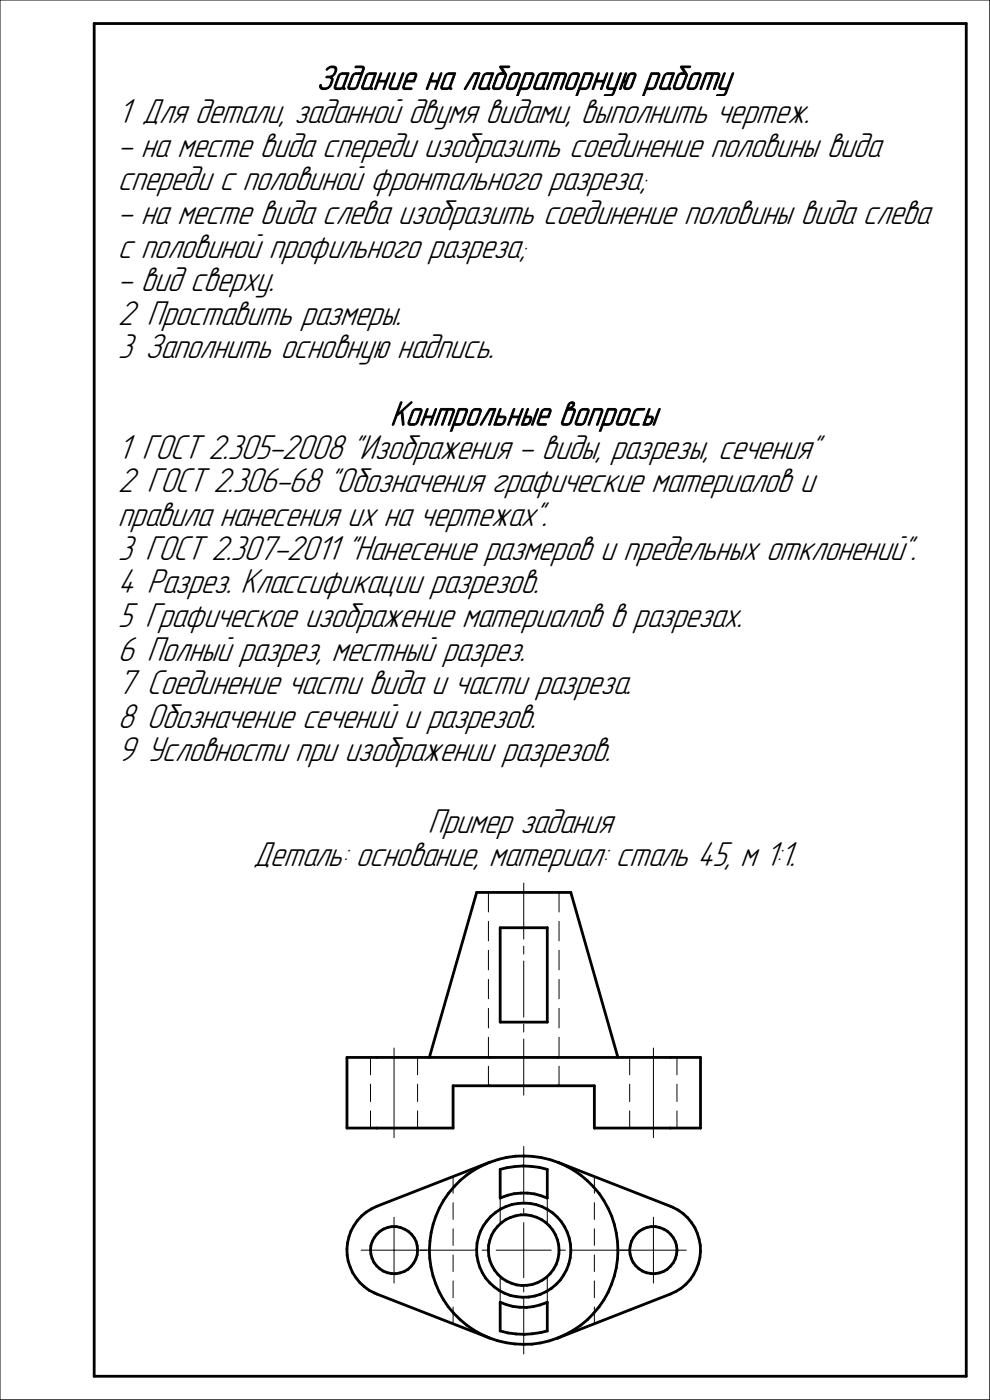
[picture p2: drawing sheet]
<svg xmlns="http://www.w3.org/2000/svg" width="210mm" height="297mm" viewBox="0 0 210 297" stroke-linecap="round" stroke-linejoin="round" font-family="sans-serif">
<defs><g id="words">
<g font-size="7.8">
<text x="67.1" y="19">Задание на лабораторную работу</text>
<text x="25" y="26.1">1 Для детали, заданной двумя видами, выполнить чертеж.</text>
<text x="25" y="33.2">- на месте вида спереди изобразить соединение половины вида</text>
<text x="25" y="40.4">спереди с половиной фронтального разреза;</text>
<text x="25" y="47.5">- на месте вида слева изобразить соединение половины вида слева</text>
<text x="25" y="54.7">с половиной профильного разреза;</text>
<text x="25" y="61.8">- вид сверху.</text>
<text x="25" y="68.9">2 Проставить размеры.</text>
<text x="25" y="76.1">3 Заполнить основную надпись.</text>
<text x="82.8" y="90.2">Контрольные вопросы</text>
<text x="25" y="97.3">1 ГОСТ 2.305-2008 &quot;Изображения - виды, разрезы, сечения&quot;</text>
<text x="25" y="104.5">2 ГОСТ 2.306-68 &quot;Обозначения графические материалов и</text>
<text x="25" y="111.6">правила нанесения их на чертежах&quot;.</text>
<text x="25" y="118.8">3 ГОСТ 2.307-2011 &quot;Нанесение размеров и предельных отклонений&quot;.</text>
<text x="25" y="125.9">4 Разрез. Классификации разрезов.</text>
<text x="25" y="133">5 Графическое изображение материалов в разрезах.</text>
<text x="25" y="140.2">6 Полный разрез, местный разрез.</text>
<text x="25" y="147.3">7 Соединение части вида и части разреза.</text>
<text x="25" y="154.4">8 Обозначение сечений и разрезов.</text>
<text x="25" y="161.6">9 Условности при изображении разрезов.</text>
<text x="90.8" y="176.7">Пример задания</text>
<text x="53.7" y="183.8">Деталь: основание, материал: сталь 45, м 1:1.</text>
</g>
</g></defs>
<g fill="#fff" stroke="#fff" stroke-width=".21">
<path d="M67.1 13.5h89.6zM67.1 13.5h89.6zM67.1 13.6h89.6zM67.1 13.6h89.6zM67.1 13.7h89.6zM67.1 13.7h89.6zM67.1 13.8h89.6zM67.1 13.8h89.6zM67.1 13.8h89.6zM67.1 13.9h89.6zM67.1 13.9h89.6zM67.1 14h89.6zM67.1 14h89.6zM67.1 14.1h89.6zM67.1 14.1h89.6zM67.1 14.1h89.6zM67.1 14.2h89.6zM67.1 14.2h89.6zM67.1 14.3h89.6zM67.1 14.3h89.6zM67.1 14.4h89.6zM67.1 14.4h89.6zM67.1 14.4h89.6zM67.1 14.5h89.6zM67.1 14.5h89.6zM67.1 14.6h89.6zM67.1 14.6h89.6zM67.1 14.6h89.6zM67.1 14.7h89.6zM67.1 14.7h89.6zM67.1 14.8h89.6zM67.1 14.8h89.6zM67.1 14.9h89.6zM67.1 14.9h89.6zM67.1 14.9h89.6zM67.1 15h89.6zM67.1 15h89.6zM67.1 15.1h89.6zM67.1 15.1h89.6zM67.1 15.2h89.6zM67.1 15.2h89.6zM67.1 15.2h89.6zM67.1 15.3h89.6zM67.1 15.3h89.6zM67.1 15.4h89.6zM67.1 15.4h89.6zM67.1 15.5h89.6zM67.1 15.5h89.6zM67.1 15.5h89.6zM67.1 15.6h89.6zM67.1 15.6h89.6zM67.1 15.7h89.6zM67.1 15.7h89.6zM67.1 15.7h89.6zM67.1 15.8h89.6zM67.1 15.8h89.6zM67.1 15.9h89.6zM67.1 15.9h89.6zM67.1 16h89.6zM67.1 16h89.6zM67.1 16h89.6zM67.1 16.1h89.6zM67.1 16.1h89.6zM67.1 16.2h89.6zM67.1 16.2h89.6zM67.1 16.3h89.6zM67.1 16.3h89.6zM67.1 16.3h89.6zM67.1 16.4h89.6zM67.1 16.4h89.6zM67.1 16.5h89.6zM67.1 16.5h89.6zM67.1 16.6h89.6zM67.1 16.6h89.6zM67.1 16.6h89.6zM67.1 16.7h89.6zM67.1 16.7h89.6zM67.1 16.8h89.6zM67.1 16.8h89.6zM67.1 16.8h89.6zM67.1 16.9h89.6zM67.1 16.9h89.6zM67.1 17h89.6zM67.1 17h89.6zM67.1 17.1h89.6zM67.1 17.1h89.6zM67.1 17.1h89.6zM67.1 17.2h89.6zM67.1 17.2h89.6zM67.1 17.3h89.6zM67.1 17.3h89.6zM67.1 17.4h89.6zM67.1 17.4h89.6zM67.1 17.4h89.6zM67.1 17.5h89.6zM67.1 17.5h89.6zM67.1 17.6h89.6zM67.1 17.6h89.6zM67.1 17.7h89.6zM67.1 17.7h89.6zM67.1 17.7h89.6zM67.1 17.8h89.6zM67.1 17.8h89.6zM67.1 17.9h89.6zM67.1 17.9h89.6zM67.1 17.9h89.6zM67.1 18h89.6zM67.1 18h89.6zM67.1 18.1h89.6zM67.1 18.1h89.6zM67.1 18.2h89.6zM67.1 18.2h89.6zM67.1 18.2h89.6zM67.1 18.3h89.6zM67.1 18.3h89.6zM67.1 18.4h89.6zM67.1 18.4h89.6zM67.1 18.5h89.6zM67.1 18.5h89.6zM67.1 18.5h89.6zM67.1 18.6h89.6zM67.1 18.6h89.6zM67.1 18.7h89.6zM67.1 18.7h89.6zM67.1 18.8h89.6zM67.1 18.8h89.6zM67.1 18.8h89.6zM67.1 18.9h89.6zM67.1 18.9h89.6zM67.1 19h89.6zM67.1 19h89.6zM67.1 19h89.6zM67.1 19.1h89.6zM67.1 19.1h89.6zM67.1 19.2h89.6zM67.1 19.2h89.6zM67.1 19.3h89.6zM67.1 19.3h89.6zM67.1 19.3h89.6zM67.1 19.4h89.6zM67.1 19.4h89.6zM67.1 19.5h89.6zM67.1 19.5h89.6zM67.1 19.6h89.6zM67.1 19.6h89.6zM67.1 19.6h89.6zM67.1 19.7h89.6zM67.1 19.7h89.6zM67.1 19.8h89.6zM67.1 19.8h89.6zM67.1 19.9h89.6zM67.1 19.9h89.6zM67.1 19.9h89.6zM67.1 20h89.6zM67.1 20h89.6zM67.1 20.1h89.6zM67.1 20.1h89.6zM67.1 20.2h89.6zM67.1 20.2h89.6zM67.1 20.2h89.6zM67.1 20.3h89.6zM67.1 20.3h89.6zM67.1 20.4h89.6zM67.1 20.4h89.6zM67.1 20.4h89.6zM67.1 20.5h89.6z"/>
<path d="M25 20.5h146.5zM25 20.6h146.5zM25 20.6h146.5zM25 20.7h146.5zM25 20.7h146.5zM25 20.7h146.5zM25 20.8h146.5zM25 20.8h146.5zM25 20.9h146.5zM25 20.9h146.5zM25 21h146.5zM25 21h146.5zM25 21h146.5zM25 21.1h146.5zM25 21.1h146.5zM25 21.2h146.5zM25 21.2h146.5zM25 21.3h146.5zM25 21.3h146.5zM25 21.3h146.5zM25 21.4h146.5zM25 21.4h146.5zM25 21.5h146.5zM25 21.5h146.5zM25 21.5h146.5zM25 21.6h146.5zM25 21.6h146.5zM25 21.7h146.5zM25 21.7h146.5zM25 21.8h146.5zM25 21.8h146.5zM25 21.8h146.5zM25 21.9h146.5zM25 21.9h146.5zM25 22h146.5zM25 22h146.5zM25 22.1h146.5zM25 22.1h146.5zM25 22.1h146.5zM25 22.2h146.5zM25 22.2h146.5zM25 22.3h146.5zM25 22.3h146.5zM25 22.4h146.5zM25 22.4h146.5zM25 22.4h146.5zM25 22.5h146.5zM25 22.5h146.5zM25 22.6h146.5zM25 22.6h146.5zM25 22.6h146.5zM25 22.7h146.5zM25 22.7h146.5zM25 22.8h146.5zM25 22.8h146.5zM25 22.9h146.5zM25 22.9h146.5zM25 22.9h146.5zM25 23h146.5zM25 23h146.5zM25 23.1h146.5zM25 23.1h146.5zM25 23.2h146.5zM25 23.2h146.5zM25 23.2h146.5zM25 23.3h146.5zM25 23.3h146.5zM25 23.4h146.5zM25 23.4h146.5zM25 23.5h146.5zM25 23.5h146.5zM25 23.5h146.5zM25 23.6h146.5zM25 23.6h146.5zM25 23.7h146.5zM25 23.7h146.5zM25 23.7h146.5zM25 23.8h146.5zM25 23.8h146.5zM25 23.9h146.5zM25 23.9h146.5zM25 24h146.5zM25 24h146.5zM25 24h146.5zM25 24.1h146.5zM25 24.1h146.5zM25 24.2h146.5zM25 24.2h146.5zM25 24.3h146.5zM25 24.3h146.5zM25 24.3h146.5zM25 24.4h146.5zM25 24.4h146.5zM25 24.5h146.5zM25 24.5h146.5zM25 24.6h146.5zM25 24.6h146.5zM25 24.6h146.5zM25 24.7h146.5zM25 24.7h146.5zM25 24.8h146.5zM25 24.8h146.5zM25 24.8h146.5zM25 24.9h146.5zM25 24.9h146.5zM25 25h146.5zM25 25h146.5zM25 25.1h146.5zM25 25.1h146.5zM25 25.1h146.5zM25 25.2h146.5zM25 25.2h146.5zM25 25.3h146.5zM25 25.3h146.5zM25 25.4h146.5zM25 25.4h146.5zM25 25.4h146.5zM25 25.5h146.5zM25 25.5h146.5zM25 25.6h146.5zM25 25.6h146.5zM25 25.7h146.5zM25 25.7h146.5zM25 25.7h146.5zM25 25.8h146.5zM25 25.8h146.5zM25 25.9h146.5zM25 25.9h146.5zM25 26h146.5zM25 26h146.5zM25 26h146.5zM25 26.1h146.5zM25 26.1h146.5zM25 26.2h146.5zM25 26.2h146.5zM25 26.2h146.5zM25 26.3h146.5zM25 26.3h146.5zM25 26.4h146.5zM25 26.4h146.5zM25 26.5h146.5zM25 26.5h146.5zM25 26.5h146.5zM25 26.6h146.5zM25 26.6h146.5zM25 26.7h146.5zM25 26.7h146.5zM25 26.8h146.5zM25 26.8h146.5zM25 26.8h146.5zM25 26.9h146.5zM25 26.9h146.5zM25 27h146.5zM25 27h146.5zM25 27.1h146.5zM25 27.1h146.5zM25 27.1h146.5zM25 27.2h146.5zM25 27.2h146.5zM25 27.3h146.5zM25 27.3h146.5zM25 27.3h146.5zM25 27.4h146.5zM25 27.4h146.5zM25 27.5h146.5zM25 27.5h146.5zM25 27.6h146.5zM25 27.6h146.5z"/>
<path d="M25 27.6h165.5zM25 27.7h165.5zM25 27.7h165.5zM25 27.8h165.5zM25 27.8h165.5zM25 27.9h165.5zM25 27.9h165.5zM25 27.9h165.5zM25 28h165.5zM25 28h165.5zM25 28.1h165.5zM25 28.1h165.5zM25 28.2h165.5zM25 28.2h165.5zM25 28.2h165.5zM25 28.3h165.5zM25 28.3h165.5zM25 28.4h165.5zM25 28.4h165.5zM25 28.4h165.5zM25 28.5h165.5zM25 28.5h165.5zM25 28.6h165.5zM25 28.6h165.5zM25 28.7h165.5zM25 28.7h165.5zM25 28.7h165.5zM25 28.8h165.5zM25 28.8h165.5zM25 28.9h165.5zM25 28.9h165.5zM25 29h165.5zM25 29h165.5zM25 29h165.5zM25 29.1h165.5zM25 29.1h165.5zM25 29.2h165.5zM25 29.2h165.5zM25 29.3h165.5zM25 29.3h165.5zM25 29.3h165.5zM25 29.4h165.5zM25 29.4h165.5zM25 29.5h165.5zM25 29.5h165.5zM25 29.5h165.5zM25 29.6h165.5zM25 29.6h165.5zM25 29.7h165.5zM25 29.7h165.5zM25 29.8h165.5zM25 29.8h165.5zM25 29.8h165.5zM25 29.9h165.5zM25 29.9h165.5zM25 30h165.5zM25 30h165.5zM25 30.1h165.5zM25 30.1h165.5zM25 30.1h165.5zM25 30.2h165.5zM25 30.2h165.5zM25 30.3h165.5zM25 30.3h165.5zM25 30.4h165.5zM25 30.4h165.5zM25 30.4h165.5zM25 30.5h165.5zM25 30.5h165.5zM25 30.6h165.5zM25 30.6h165.5zM25 30.6h165.5zM25 30.7h165.5zM25 30.7h165.5zM25 30.8h165.5zM25 30.8h165.5zM25 30.9h165.5zM25 30.9h165.5zM25 30.9h165.5zM25 31h165.5zM25 31h165.5zM25 31.1h165.5zM25 31.1h165.5zM25 31.2h165.5zM25 31.2h165.5zM25 31.2h165.5zM25 31.3h165.5zM25 31.3h165.5zM25 31.4h165.5zM25 31.4h165.5zM25 31.5h165.5zM25 31.5h165.5zM25 31.5h165.5zM25 31.6h165.5zM25 31.6h165.5zM25 31.7h165.5zM25 31.7h165.5zM25 31.7h165.5zM25 31.8h165.5zM25 31.8h165.5zM25 31.9h165.5zM25 31.9h165.5zM25 32h165.5zM25 32h165.5zM25 32h165.5zM25 32.1h165.5zM25 32.1h165.5zM25 32.2h165.5zM25 32.2h165.5zM25 32.3h165.5zM25 32.3h165.5zM25 32.3h165.5zM25 32.4h165.5zM25 32.4h165.5zM25 32.5h165.5zM25 32.5h165.5zM25 32.6h165.5zM25 32.6h165.5zM25 32.6h165.5zM25 32.7h165.5zM25 32.7h165.5zM25 32.8h165.5zM25 32.8h165.5zM25 32.9h165.5zM25 32.9h165.5zM25 32.9h165.5zM25 33h165.5zM25 33h165.5zM25 33.1h165.5zM25 33.1h165.5zM25 33.1h165.5zM25 33.2h165.5zM25 33.2h165.5zM25 33.3h165.5zM25 33.3h165.5zM25 33.4h165.5zM25 33.4h165.5zM25 33.4h165.5zM25 33.5h165.5zM25 33.5h165.5zM25 33.6h165.5zM25 33.6h165.5zM25 33.7h165.5zM25 33.7h165.5zM25 33.7h165.5zM25 33.8h165.5zM25 33.8h165.5zM25 33.9h165.5zM25 33.9h165.5zM25 34h165.5zM25 34h165.5zM25 34h165.5zM25 34.1h165.5zM25 34.1h165.5zM25 34.2h165.5zM25 34.2h165.5zM25 34.2h165.5zM25 34.3h165.5zM25 34.3h165.5zM25 34.4h165.5zM25 34.4h165.5zM25 34.5h165.5zM25 34.5h165.5zM25 34.5h165.5zM25 34.6h165.5zM25 34.6h165.5zM25 34.7h165.5zM25 34.7h165.5zM25 34.8h165.5z"/>
<path d="M25 34.8h114zM25 34.8h114zM25 34.9h114zM25 34.9h114zM25 35h114zM25 35h114zM25 35.1h114zM25 35.1h114zM25 35.1h114zM25 35.2h114zM25 35.2h114zM25 35.3h114zM25 35.3h114zM25 35.3h114zM25 35.4h114zM25 35.4h114zM25 35.5h114zM25 35.5h114zM25 35.6h114zM25 35.6h114zM25 35.6h114zM25 35.7h114zM25 35.7h114zM25 35.8h114zM25 35.8h114zM25 35.9h114zM25 35.9h114zM25 35.9h114zM25 36h114zM25 36h114zM25 36.1h114zM25 36.1h114zM25 36.2h114zM25 36.2h114zM25 36.2h114zM25 36.3h114zM25 36.3h114zM25 36.4h114zM25 36.4h114zM25 36.4h114zM25 36.5h114zM25 36.5h114zM25 36.6h114zM25 36.6h114zM25 36.7h114zM25 36.7h114zM25 36.7h114zM25 36.8h114zM25 36.8h114zM25 36.9h114zM25 36.9h114zM25 37h114zM25 37h114zM25 37h114zM25 37.1h114zM25 37.1h114zM25 37.2h114zM25 37.2h114zM25 37.3h114zM25 37.3h114zM25 37.3h114zM25 37.4h114zM25 37.4h114zM25 37.5h114zM25 37.5h114zM25 37.5h114zM25 37.6h114zM25 37.6h114zM25 37.7h114zM25 37.7h114zM25 37.8h114zM25 37.8h114zM25 37.8h114zM25 37.9h114zM25 37.9h114zM25 38h114zM25 38h114zM25 38.1h114zM25 38.1h114zM25 38.1h114zM25 38.2h114zM25 38.2h114zM25 38.3h114zM25 38.3h114zM25 38.4h114zM25 38.4h114zM25 38.4h114zM25 38.5h114zM25 38.5h114zM25 38.6h114zM25 38.6h114zM25 38.7h114zM25 38.7h114zM25 38.7h114zM25 38.8h114zM25 38.8h114zM25 38.9h114zM25 38.9h114zM25 38.9h114zM25 39h114zM25 39h114zM25 39.1h114zM25 39.1h114zM25 39.2h114zM25 39.2h114zM25 39.2h114zM25 39.3h114zM25 39.3h114zM25 39.4h114zM25 39.4h114zM25 39.5h114zM25 39.5h114zM25 39.5h114zM25 39.6h114zM25 39.6h114zM25 39.7h114zM25 39.7h114zM25 39.8h114zM25 39.8h114zM25 39.8h114zM25 39.9h114zM25 39.9h114zM25 40h114zM25 40h114zM25 40h114zM25 40.1h114zM25 40.1h114zM25 40.2h114zM25 40.2h114zM25 40.3h114zM25 40.3h114zM25 40.3h114zM25 40.4h114zM25 40.4h114zM25 40.5h114zM25 40.5h114zM25 40.6h114zM25 40.6h114zM25 40.6h114zM25 40.7h114zM25 40.7h114zM25 40.8h114zM25 40.8h114zM25 40.9h114zM25 40.9h114zM25 40.9h114zM25 41h114zM25 41h114zM25 41.1h114zM25 41.1h114zM25 41.1h114zM25 41.2h114zM25 41.2h114zM25 41.3h114zM25 41.3h114zM25 41.4h114zM25 41.4h114zM25 41.4h114zM25 41.5h114zM25 41.5h114zM25 41.6h114zM25 41.6h114zM25 41.7h114zM25 41.7h114zM25 41.7h114zM25 41.8h114zM25 41.8h114zM25 41.9h114z"/>
<path d="M25 41.9h173.8zM25 42h173.8zM25 42h173.8zM25 42h173.8zM25 42.1h173.8zM25 42.1h173.8zM25 42.2h173.8zM25 42.2h173.8zM25 42.2h173.8zM25 42.3h173.8zM25 42.3h173.8zM25 42.4h173.8zM25 42.4h173.8zM25 42.5h173.8zM25 42.5h173.8zM25 42.5h173.8zM25 42.6h173.8zM25 42.6h173.8zM25 42.7h173.8zM25 42.7h173.8zM25 42.8h173.8zM25 42.8h173.8zM25 42.8h173.8zM25 42.9h173.8zM25 42.9h173.8zM25 43h173.8zM25 43h173.8zM25 43.1h173.8zM25 43.1h173.8zM25 43.1h173.8zM25 43.2h173.8zM25 43.2h173.8zM25 43.3h173.8zM25 43.3h173.8zM25 43.3h173.8zM25 43.4h173.8zM25 43.4h173.8zM25 43.5h173.8zM25 43.5h173.8zM25 43.6h173.8zM25 43.6h173.8zM25 43.6h173.8zM25 43.7h173.8zM25 43.7h173.8zM25 43.8h173.8zM25 43.8h173.8zM25 43.9h173.8zM25 43.9h173.8zM25 43.9h173.8zM25 44h173.8zM25 44h173.8zM25 44.1h173.8zM25 44.1h173.8zM25 44.2h173.8zM25 44.2h173.8zM25 44.2h173.8zM25 44.3h173.8zM25 44.3h173.8zM25 44.4h173.8zM25 44.4h173.8zM25 44.4h173.8zM25 44.5h173.8zM25 44.5h173.8zM25 44.6h173.8zM25 44.6h173.8zM25 44.7h173.8zM25 44.7h173.8zM25 44.7h173.8zM25 44.8h173.8zM25 44.8h173.8zM25 44.9h173.8zM25 44.9h173.8zM25 45h173.8zM25 45h173.8zM25 45h173.8zM25 45.1h173.8zM25 45.1h173.8zM25 45.2h173.8zM25 45.2h173.8zM25 45.3h173.8zM25 45.3h173.8zM25 45.3h173.8zM25 45.4h173.8zM25 45.4h173.8zM25 45.5h173.8zM25 45.5h173.8zM25 45.6h173.8zM25 45.6h173.8zM25 45.6h173.8zM25 45.7h173.8zM25 45.7h173.8zM25 45.8h173.8zM25 45.8h173.8zM25 45.8h173.8zM25 45.9h173.8zM25 45.9h173.8zM25 46h173.8zM25 46h173.8zM25 46.1h173.8zM25 46.1h173.8zM25 46.1h173.8zM25 46.2h173.8zM25 46.2h173.8zM25 46.3h173.8zM25 46.3h173.8zM25 46.4h173.8zM25 46.4h173.8zM25 46.4h173.8zM25 46.5h173.8zM25 46.5h173.8zM25 46.6h173.8zM25 46.6h173.8zM25 46.7h173.8zM25 46.7h173.8zM25 46.7h173.8zM25 46.8h173.8zM25 46.8h173.8zM25 46.9h173.8zM25 46.9h173.8zM25 46.9h173.8zM25 47h173.8zM25 47h173.8zM25 47.1h173.8zM25 47.1h173.8zM25 47.2h173.8zM25 47.2h173.8zM25 47.2h173.8zM25 47.3h173.8zM25 47.3h173.8zM25 47.4h173.8zM25 47.4h173.8zM25 47.5h173.8zM25 47.5h173.8zM25 47.5h173.8zM25 47.6h173.8zM25 47.6h173.8zM25 47.7h173.8zM25 47.7h173.8zM25 47.8h173.8zM25 47.8h173.8zM25 47.8h173.8zM25 47.9h173.8zM25 47.9h173.8zM25 48h173.8zM25 48h173.8zM25 48h173.8zM25 48.1h173.8zM25 48.1h173.8zM25 48.2h173.8zM25 48.2h173.8zM25 48.3h173.8zM25 48.3h173.8zM25 48.3h173.8zM25 48.4h173.8zM25 48.4h173.8zM25 48.5h173.8zM25 48.5h173.8zM25 48.6h173.8zM25 48.6h173.8zM25 48.6h173.8zM25 48.7h173.8zM25 48.7h173.8zM25 48.8h173.8zM25 48.8h173.8zM25 48.9h173.8zM25 48.9h173.8zM25 48.9h173.8zM25 49h173.8zM25 49h173.8z"/>
<path d="M25 49.1h88.5zM25 49.1h88.5zM25 49.1h88.5zM25 49.2h88.5zM25 49.2h88.5zM25 49.3h88.5zM25 49.3h88.5zM25 49.4h88.5zM25 49.4h88.5zM25 49.4h88.5zM25 49.5h88.5zM25 49.5h88.5zM25 49.6h88.5zM25 49.6h88.5zM25 49.7h88.5zM25 49.7h88.5zM25 49.7h88.5zM25 49.8h88.5zM25 49.8h88.5zM25 49.9h88.5zM25 49.9h88.5zM25 50h88.5zM25 50h88.5zM25 50h88.5zM25 50.1h88.5zM25 50.1h88.5zM25 50.2h88.5zM25 50.2h88.5zM25 50.2h88.5zM25 50.3h88.5zM25 50.3h88.5zM25 50.4h88.5zM25 50.4h88.5zM25 50.5h88.5zM25 50.5h88.5zM25 50.5h88.5zM25 50.6h88.5zM25 50.6h88.5zM25 50.7h88.5zM25 50.7h88.5zM25 50.8h88.5zM25 50.8h88.5zM25 50.8h88.5zM25 50.9h88.5zM25 50.9h88.5zM25 51h88.5zM25 51h88.5zM25 51.1h88.5zM25 51.1h88.5zM25 51.1h88.5zM25 51.2h88.5zM25 51.2h88.5zM25 51.3h88.5zM25 51.3h88.5zM25 51.4h88.5zM25 51.4h88.5zM25 51.4h88.5zM25 51.5h88.5zM25 51.5h88.5zM25 51.6h88.5zM25 51.6h88.5zM25 51.6h88.5zM25 51.7h88.5zM25 51.7h88.5zM25 51.8h88.5zM25 51.8h88.5zM25 51.9h88.5zM25 51.9h88.5zM25 51.9h88.5zM25 52h88.5zM25 52h88.5zM25 52.1h88.5zM25 52.1h88.5zM25 52.2h88.5zM25 52.2h88.5zM25 52.2h88.5zM25 52.3h88.5zM25 52.3h88.5zM25 52.4h88.5zM25 52.4h88.5zM25 52.5h88.5zM25 52.5h88.5zM25 52.5h88.5zM25 52.6h88.5zM25 52.6h88.5zM25 52.7h88.5zM25 52.7h88.5zM25 52.7h88.5zM25 52.8h88.5zM25 52.8h88.5zM25 52.9h88.5zM25 52.9h88.5zM25 53h88.5zM25 53h88.5zM25 53h88.5zM25 53.1h88.5zM25 53.1h88.5zM25 53.2h88.5zM25 53.2h88.5zM25 53.3h88.5zM25 53.3h88.5zM25 53.3h88.5zM25 53.4h88.5zM25 53.4h88.5zM25 53.5h88.5zM25 53.5h88.5zM25 53.6h88.5zM25 53.6h88.5zM25 53.6h88.5zM25 53.7h88.5zM25 53.7h88.5zM25 53.8h88.5zM25 53.8h88.5zM25 53.8h88.5zM25 53.9h88.5zM25 53.9h88.5zM25 54h88.5zM25 54h88.5zM25 54.1h88.5zM25 54.1h88.5zM25 54.1h88.5zM25 54.2h88.5zM25 54.2h88.5zM25 54.3h88.5zM25 54.3h88.5zM25 54.4h88.5zM25 54.4h88.5zM25 54.4h88.5zM25 54.5h88.5zM25 54.5h88.5zM25 54.6h88.5zM25 54.6h88.5zM25 54.7h88.5zM25 54.7h88.5zM25 54.7h88.5zM25 54.8h88.5zM25 54.8h88.5zM25 54.9h88.5zM25 54.9h88.5zM25 54.9h88.5zM25 55h88.5zM25 55h88.5zM25 55.1h88.5zM25 55.1h88.5zM25 55.2h88.5zM25 55.2h88.5zM25 55.2h88.5zM25 55.3h88.5zM25 55.3h88.5zM25 55.4h88.5zM25 55.4h88.5zM25 55.5h88.5zM25 55.5h88.5zM25 55.5h88.5zM25 55.6h88.5zM25 55.6h88.5zM25 55.7h88.5zM25 55.7h88.5zM25 55.8h88.5zM25 55.8h88.5zM25 55.8h88.5zM25 55.9h88.5zM25 55.9h88.5zM25 56h88.5zM25 56h88.5zM25 56h88.5zM25 56.1h88.5zM25 56.1h88.5z"/>
<path d="M25 56.2h33zM25 56.2h33zM25 56.3h33zM25 56.3h33zM25 56.3h33zM25 56.4h33zM25 56.4h33zM25 56.5h33zM25 56.5h33zM25 56.6h33zM25 56.6h33zM25 56.6h33zM25 56.7h33zM25 56.7h33zM25 56.8h33zM25 56.8h33zM25 56.9h33zM25 56.9h33zM25 56.9h33zM25 57h33zM25 57h33zM25 57.1h33zM25 57.1h33zM25 57.1h33zM25 57.2h33zM25 57.2h33zM25 57.3h33zM25 57.3h33zM25 57.4h33zM25 57.4h33zM25 57.4h33zM25 57.5h33zM25 57.5h33zM25 57.6h33zM25 57.6h33zM25 57.7h33zM25 57.7h33zM25 57.7h33zM25 57.8h33zM25 57.8h33zM25 57.9h33zM25 57.9h33zM25 58h33zM25 58h33zM25 58h33zM25 58.1h33zM25 58.1h33zM25 58.2h33zM25 58.2h33zM25 58.3h33zM25 58.3h33zM25 58.3h33zM25 58.4h33zM25 58.4h33zM25 58.5h33zM25 58.5h33zM25 58.5h33zM25 58.6h33zM25 58.6h33zM25 58.7h33zM25 58.7h33zM25 58.8h33zM25 58.8h33zM25 58.8h33zM25 58.9h33zM25 58.9h33zM25 59h33zM25 59h33zM25 59.1h33zM25 59.1h33zM25 59.1h33zM25 59.2h33zM25 59.2h33zM25 59.3h33zM25 59.3h33zM25 59.4h33zM25 59.4h33zM25 59.4h33zM25 59.5h33zM25 59.5h33zM25 59.6h33zM25 59.6h33zM25 59.6h33zM25 59.7h33zM25 59.7h33zM25 59.8h33zM25 59.8h33zM25 59.9h33zM25 59.9h33zM25 59.9h33zM25 60h33zM25 60h33zM25 60.1h33zM25 60.1h33zM25 60.2h33zM25 60.2h33zM25 60.2h33zM25 60.3h33zM25 60.3h33zM25 60.4h33zM25 60.4h33zM25 60.5h33zM25 60.5h33zM25 60.5h33zM25 60.6h33zM25 60.6h33zM25 60.7h33zM25 60.7h33zM25 60.7h33zM25 60.8h33zM25 60.8h33zM25 60.9h33zM25 60.9h33zM25 61h33zM25 61h33zM25 61h33zM25 61.1h33zM25 61.1h33zM25 61.2h33zM25 61.2h33zM25 61.3h33zM25 61.3h33zM25 61.3h33zM25 61.4h33zM25 61.4h33zM25 61.5h33zM25 61.5h33zM25 61.6h33zM25 61.6h33zM25 61.6h33zM25 61.7h33zM25 61.7h33zM25 61.8h33zM25 61.8h33zM25 61.8h33zM25 61.9h33zM25 61.9h33zM25 62h33zM25 62h33zM25 62.1h33zM25 62.1h33zM25 62.1h33zM25 62.2h33zM25 62.2h33zM25 62.3h33zM25 62.3h33zM25 62.4h33zM25 62.4h33zM25 62.4h33zM25 62.5h33zM25 62.5h33zM25 62.6h33zM25 62.6h33zM25 62.7h33zM25 62.7h33zM25 62.7h33zM25 62.8h33zM25 62.8h33zM25 62.9h33zM25 62.9h33zM25 62.9h33zM25 63h33zM25 63h33zM25 63.1h33zM25 63.1h33zM25 63.2h33zM25 63.2h33zM25 63.2h33zM25 63.3h33z"/>
<path d="M25 63.3h59.9zM25 63.4h59.9zM25 63.4h59.9zM25 63.5h59.9zM25 63.5h59.9zM25 63.5h59.9zM25 63.6h59.9zM25 63.6h59.9zM25 63.7h59.9zM25 63.7h59.9zM25 63.8h59.9zM25 63.8h59.9zM25 63.8h59.9zM25 63.9h59.9zM25 63.9h59.9zM25 64h59.9zM25 64h59.9zM25 64.1h59.9zM25 64.1h59.9zM25 64.1h59.9zM25 64.2h59.9zM25 64.2h59.9zM25 64.3h59.9zM25 64.3h59.9zM25 64.3h59.9zM25 64.4h59.9zM25 64.4h59.9zM25 64.5h59.9zM25 64.5h59.9zM25 64.6h59.9zM25 64.6h59.9zM25 64.6h59.9zM25 64.7h59.9zM25 64.7h59.9zM25 64.8h59.9zM25 64.8h59.9zM25 64.9h59.9zM25 64.9h59.9zM25 64.9h59.9zM25 65h59.9zM25 65h59.9zM25 65.1h59.9zM25 65.1h59.9zM25 65.2h59.9zM25 65.2h59.9zM25 65.2h59.9zM25 65.3h59.9zM25 65.3h59.9zM25 65.4h59.9zM25 65.4h59.9zM25 65.4h59.9zM25 65.5h59.9zM25 65.5h59.9zM25 65.6h59.9zM25 65.6h59.9zM25 65.7h59.9zM25 65.7h59.9zM25 65.7h59.9zM25 65.8h59.9zM25 65.8h59.9zM25 65.9h59.9zM25 65.9h59.9zM25 66h59.9zM25 66h59.9zM25 66h59.9zM25 66.1h59.9zM25 66.1h59.9zM25 66.2h59.9zM25 66.2h59.9zM25 66.3h59.9zM25 66.3h59.9zM25 66.3h59.9zM25 66.4h59.9zM25 66.4h59.9zM25 66.5h59.9zM25 66.5h59.9zM25 66.5h59.9zM25 66.6h59.9zM25 66.6h59.9zM25 66.7h59.9zM25 66.7h59.9zM25 66.8h59.9zM25 66.8h59.9zM25 66.8h59.9zM25 66.9h59.9zM25 66.9h59.9zM25 67h59.9zM25 67h59.9zM25 67.1h59.9zM25 67.1h59.9zM25 67.1h59.9zM25 67.2h59.9zM25 67.2h59.9zM25 67.3h59.9zM25 67.3h59.9zM25 67.4h59.9zM25 67.4h59.9zM25 67.4h59.9zM25 67.5h59.9zM25 67.5h59.9zM25 67.6h59.9zM25 67.6h59.9zM25 67.6h59.9zM25 67.7h59.9zM25 67.7h59.9zM25 67.8h59.9zM25 67.8h59.9zM25 67.9h59.9zM25 67.9h59.9zM25 67.9h59.9zM25 68h59.9zM25 68h59.9zM25 68.1h59.9zM25 68.1h59.9zM25 68.2h59.9zM25 68.2h59.9zM25 68.2h59.9zM25 68.3h59.9zM25 68.3h59.9zM25 68.4h59.9zM25 68.4h59.9zM25 68.5h59.9zM25 68.5h59.9zM25 68.5h59.9zM25 68.6h59.9zM25 68.6h59.9zM25 68.7h59.9zM25 68.7h59.9zM25 68.7h59.9zM25 68.8h59.9zM25 68.8h59.9zM25 68.9h59.9zM25 68.9h59.9zM25 69h59.9zM25 69h59.9zM25 69h59.9zM25 69.1h59.9zM25 69.1h59.9zM25 69.2h59.9zM25 69.2h59.9zM25 69.3h59.9zM25 69.3h59.9zM25 69.3h59.9zM25 69.4h59.9zM25 69.4h59.9zM25 69.5h59.9zM25 69.5h59.9zM25 69.6h59.9zM25 69.6h59.9zM25 69.6h59.9zM25 69.7h59.9zM25 69.7h59.9zM25 69.8h59.9zM25 69.8h59.9zM25 69.8h59.9zM25 69.9h59.9zM25 69.9h59.9zM25 70h59.9zM25 70h59.9zM25 70.1h59.9zM25 70.1h59.9zM25 70.1h59.9zM25 70.2h59.9zM25 70.2h59.9zM25 70.3h59.9zM25 70.3h59.9zM25 70.4h59.9zM25 70.4h59.9z"/>
<path d="M25 70.4h80zM25 70.5h80zM25 70.5h80zM25 70.6h80zM25 70.6h80zM25 70.7h80zM25 70.7h80zM25 70.7h80zM25 70.8h80zM25 70.8h80zM25 70.9h80zM25 70.9h80zM25 71h80zM25 71h80zM25 71h80zM25 71.1h80zM25 71.1h80zM25 71.2h80zM25 71.2h80zM25 71.2h80zM25 71.3h80zM25 71.3h80zM25 71.4h80zM25 71.4h80zM25 71.5h80zM25 71.5h80zM25 71.5h80zM25 71.6h80zM25 71.6h80zM25 71.7h80zM25 71.7h80zM25 71.8h80zM25 71.8h80zM25 71.8h80zM25 71.9h80zM25 71.9h80zM25 72h80zM25 72h80zM25 72.1h80zM25 72.1h80zM25 72.1h80zM25 72.2h80zM25 72.2h80zM25 72.3h80zM25 72.3h80zM25 72.3h80zM25 72.4h80zM25 72.4h80zM25 72.5h80zM25 72.5h80zM25 72.6h80zM25 72.6h80zM25 72.6h80zM25 72.7h80zM25 72.7h80zM25 72.8h80zM25 72.8h80zM25 72.9h80zM25 72.9h80zM25 72.9h80zM25 73h80zM25 73h80zM25 73.1h80zM25 73.1h80zM25 73.2h80zM25 73.2h80zM25 73.2h80zM25 73.3h80zM25 73.3h80zM25 73.4h80zM25 73.4h80zM25 73.4h80zM25 73.5h80zM25 73.5h80zM25 73.6h80zM25 73.6h80zM25 73.7h80zM25 73.7h80zM25 73.7h80zM25 73.8h80zM25 73.8h80zM25 73.9h80zM25 73.9h80zM25 74h80zM25 74h80zM25 74h80zM25 74.1h80zM25 74.1h80zM25 74.2h80zM25 74.2h80zM25 74.3h80zM25 74.3h80zM25 74.3h80zM25 74.4h80zM25 74.4h80zM25 74.5h80zM25 74.5h80zM25 74.5h80zM25 74.6h80zM25 74.6h80zM25 74.7h80zM25 74.7h80zM25 74.8h80zM25 74.8h80zM25 74.8h80zM25 74.9h80zM25 74.9h80zM25 75h80zM25 75h80zM25 75.1h80zM25 75.1h80zM25 75.1h80zM25 75.2h80zM25 75.2h80zM25 75.3h80zM25 75.3h80zM25 75.4h80zM25 75.4h80zM25 75.4h80zM25 75.5h80zM25 75.5h80zM25 75.6h80zM25 75.6h80zM25 75.6h80zM25 75.7h80zM25 75.7h80zM25 75.8h80zM25 75.8h80zM25 75.9h80zM25 75.9h80zM25 75.9h80zM25 76h80zM25 76h80zM25 76.1h80zM25 76.1h80zM25 76.2h80zM25 76.2h80zM25 76.2h80zM25 76.3h80zM25 76.3h80zM25 76.4h80zM25 76.4h80zM25 76.5h80zM25 76.5h80zM25 76.5h80zM25 76.6h80zM25 76.6h80zM25 76.7h80zM25 76.7h80zM25 76.8h80zM25 76.8h80zM25 76.8h80zM25 76.9h80zM25 76.9h80zM25 77h80zM25 77h80zM25 77h80zM25 77.1h80zM25 77.1h80zM25 77.2h80zM25 77.2h80zM25 77.3h80zM25 77.3h80zM25 77.3h80zM25 77.4h80zM25 77.4h80zM25 77.5h80zM25 77.5h80zM25 77.6h80z"/>
<path d="M82.8 84.8h58.2zM82.8 84.8h58.2zM82.8 84.8h58.2zM82.8 84.9h58.2zM82.8 84.9h58.2zM82.8 85h58.2zM82.8 85h58.2zM82.8 85h58.2zM82.8 85.1h58.2zM82.8 85.1h58.2zM82.8 85.2h58.2zM82.8 85.2h58.2zM82.8 85.3h58.2zM82.8 85.3h58.2zM82.8 85.3h58.2zM82.8 85.4h58.2zM82.8 85.4h58.2zM82.8 85.5h58.2zM82.8 85.5h58.2zM82.8 85.6h58.2zM82.8 85.6h58.2zM82.8 85.6h58.2zM82.8 85.7h58.2zM82.8 85.7h58.2zM82.8 85.8h58.2zM82.8 85.8h58.2zM82.8 85.9h58.2zM82.8 85.9h58.2zM82.8 85.9h58.2zM82.8 86h58.2zM82.8 86h58.2zM82.8 86.1h58.2zM82.8 86.1h58.2zM82.8 86.1h58.2zM82.8 86.2h58.2zM82.8 86.2h58.2zM82.8 86.3h58.2zM82.8 86.3h58.2zM82.8 86.4h58.2zM82.8 86.4h58.2zM82.8 86.4h58.2zM82.8 86.5h58.2zM82.8 86.5h58.2zM82.8 86.6h58.2zM82.8 86.6h58.2zM82.8 86.7h58.2zM82.8 86.7h58.2zM82.8 86.7h58.2zM82.8 86.8h58.2zM82.8 86.8h58.2zM82.8 86.9h58.2zM82.8 86.9h58.2zM82.8 87h58.2zM82.8 87h58.2zM82.8 87h58.2zM82.8 87.1h58.2zM82.8 87.1h58.2zM82.8 87.2h58.2zM82.8 87.2h58.2zM82.8 87.2h58.2zM82.8 87.3h58.2zM82.8 87.3h58.2zM82.8 87.4h58.2zM82.8 87.4h58.2zM82.8 87.5h58.2zM82.8 87.5h58.2zM82.8 87.5h58.2zM82.8 87.6h58.2zM82.8 87.6h58.2zM82.8 87.7h58.2zM82.8 87.7h58.2zM82.8 87.8h58.2zM82.8 87.8h58.2zM82.8 87.8h58.2zM82.8 87.9h58.2zM82.8 87.9h58.2zM82.8 88h58.2zM82.8 88h58.2zM82.8 88.1h58.2zM82.8 88.1h58.2zM82.8 88.1h58.2zM82.8 88.2h58.2zM82.8 88.2h58.2zM82.8 88.3h58.2zM82.8 88.3h58.2zM82.8 88.3h58.2zM82.8 88.4h58.2zM82.8 88.4h58.2zM82.8 88.5h58.2zM82.8 88.5h58.2zM82.8 88.6h58.2zM82.8 88.6h58.2zM82.8 88.6h58.2zM82.8 88.7h58.2zM82.8 88.7h58.2zM82.8 88.8h58.2zM82.8 88.8h58.2zM82.8 88.9h58.2zM82.8 88.9h58.2zM82.8 88.9h58.2zM82.8 89h58.2zM82.8 89h58.2zM82.8 89.1h58.2zM82.8 89.1h58.2zM82.8 89.2h58.2zM82.8 89.2h58.2zM82.8 89.2h58.2zM82.8 89.3h58.2zM82.8 89.3h58.2zM82.8 89.4h58.2zM82.8 89.4h58.2zM82.8 89.5h58.2zM82.8 89.5h58.2zM82.8 89.5h58.2zM82.8 89.6h58.2zM82.8 89.6h58.2zM82.8 89.7h58.2zM82.8 89.7h58.2zM82.8 89.7h58.2zM82.8 89.8h58.2zM82.8 89.8h58.2zM82.8 89.9h58.2zM82.8 89.9h58.2zM82.8 90h58.2zM82.8 90h58.2zM82.8 90h58.2zM82.8 90.1h58.2zM82.8 90.1h58.2zM82.8 90.2h58.2zM82.8 90.2h58.2zM82.8 90.3h58.2zM82.8 90.3h58.2zM82.8 90.3h58.2zM82.8 90.4h58.2zM82.8 90.4h58.2zM82.8 90.5h58.2zM82.8 90.5h58.2zM82.8 90.6h58.2zM82.8 90.6h58.2zM82.8 90.6h58.2zM82.8 90.7h58.2zM82.8 90.7h58.2zM82.8 90.8h58.2zM82.8 90.8h58.2zM82.8 90.8h58.2zM82.8 90.9h58.2zM82.8 90.9h58.2zM82.8 91h58.2zM82.8 91h58.2zM82.8 91.1h58.2zM82.8 91.1h58.2zM82.8 91.1h58.2zM82.8 91.2h58.2zM82.8 91.2h58.2zM82.8 91.3h58.2zM82.8 91.3h58.2zM82.8 91.4h58.2zM82.8 91.4h58.2zM82.8 91.4h58.2zM82.8 91.5h58.2zM82.8 91.5h58.2zM82.8 91.6h58.2zM82.8 91.6h58.2zM82.8 91.7h58.2zM82.8 91.7h58.2z"/>
<path d="M25 91.7h150.3zM25 91.8h150.3zM25 91.8h150.3zM25 91.9h150.3zM25 91.9h150.3zM25 91.9h150.3zM25 92h150.3zM25 92h150.3zM25 92.1h150.3zM25 92.1h150.3zM25 92.2h150.3zM25 92.2h150.3zM25 92.2h150.3zM25 92.3h150.3zM25 92.3h150.3zM25 92.4h150.3zM25 92.4h150.3zM25 92.5h150.3zM25 92.5h150.3zM25 92.5h150.3zM25 92.6h150.3zM25 92.6h150.3zM25 92.7h150.3zM25 92.7h150.3zM25 92.8h150.3zM25 92.8h150.3zM25 92.8h150.3zM25 92.9h150.3zM25 92.9h150.3zM25 93h150.3zM25 93h150.3zM25 93h150.3zM25 93.1h150.3zM25 93.1h150.3zM25 93.2h150.3zM25 93.2h150.3zM25 93.3h150.3zM25 93.3h150.3zM25 93.3h150.3zM25 93.4h150.3zM25 93.4h150.3zM25 93.5h150.3zM25 93.5h150.3zM25 93.6h150.3zM25 93.6h150.3zM25 93.6h150.3zM25 93.7h150.3zM25 93.7h150.3zM25 93.8h150.3zM25 93.8h150.3zM25 93.9h150.3zM25 93.9h150.3zM25 93.9h150.3zM25 94h150.3zM25 94h150.3zM25 94.1h150.3zM25 94.1h150.3zM25 94.1h150.3zM25 94.2h150.3zM25 94.2h150.3zM25 94.3h150.3zM25 94.3h150.3zM25 94.4h150.3zM25 94.4h150.3zM25 94.4h150.3zM25 94.5h150.3zM25 94.5h150.3zM25 94.6h150.3zM25 94.6h150.3zM25 94.7h150.3zM25 94.7h150.3zM25 94.7h150.3zM25 94.8h150.3zM25 94.8h150.3zM25 94.9h150.3zM25 94.9h150.3zM25 95h150.3zM25 95h150.3zM25 95h150.3zM25 95.1h150.3zM25 95.1h150.3zM25 95.2h150.3zM25 95.2h150.3zM25 95.2h150.3zM25 95.3h150.3zM25 95.3h150.3zM25 95.4h150.3zM25 95.4h150.3zM25 95.5h150.3zM25 95.5h150.3zM25 95.5h150.3zM25 95.6h150.3zM25 95.6h150.3zM25 95.7h150.3zM25 95.7h150.3zM25 95.8h150.3zM25 95.8h150.3zM25 95.8h150.3zM25 95.9h150.3zM25 95.9h150.3zM25 96h150.3zM25 96h150.3zM25 96.1h150.3zM25 96.1h150.3zM25 96.1h150.3zM25 96.2h150.3zM25 96.2h150.3zM25 96.3h150.3zM25 96.3h150.3zM25 96.4h150.3zM25 96.4h150.3zM25 96.4h150.3zM25 96.5h150.3zM25 96.5h150.3zM25 96.6h150.3zM25 96.6h150.3zM25 96.6h150.3zM25 96.7h150.3zM25 96.7h150.3zM25 96.8h150.3zM25 96.8h150.3zM25 96.9h150.3zM25 96.9h150.3zM25 96.9h150.3zM25 97h150.3zM25 97h150.3zM25 97.1h150.3zM25 97.1h150.3zM25 97.2h150.3zM25 97.2h150.3zM25 97.2h150.3zM25 97.3h150.3zM25 97.3h150.3zM25 97.4h150.3zM25 97.4h150.3zM25 97.5h150.3zM25 97.5h150.3zM25 97.5h150.3zM25 97.6h150.3zM25 97.6h150.3zM25 97.7h150.3zM25 97.7h150.3zM25 97.7h150.3zM25 97.8h150.3zM25 97.8h150.3zM25 97.9h150.3zM25 97.9h150.3zM25 98h150.3zM25 98h150.3zM25 98h150.3zM25 98.1h150.3zM25 98.1h150.3zM25 98.2h150.3zM25 98.2h150.3zM25 98.3h150.3zM25 98.3h150.3zM25 98.3h150.3zM25 98.4h150.3zM25 98.4h150.3zM25 98.5h150.3zM25 98.5h150.3zM25 98.6h150.3zM25 98.6h150.3zM25 98.6h150.3zM25 98.7h150.3zM25 98.7h150.3zM25 98.8h150.3zM25 98.8h150.3zM25 98.8h150.3z"/>
<path d="M25 98.9h149.3zM25 98.9h149.3zM25 99h149.3zM25 99h149.3zM25 99.1h149.3zM25 99.1h149.3zM25 99.1h149.3zM25 99.2h149.3zM25 99.2h149.3zM25 99.3h149.3zM25 99.3h149.3zM25 99.4h149.3zM25 99.4h149.3zM25 99.4h149.3zM25 99.5h149.3zM25 99.5h149.3zM25 99.6h149.3zM25 99.6h149.3zM25 99.7h149.3zM25 99.7h149.3zM25 99.7h149.3zM25 99.8h149.3zM25 99.8h149.3zM25 99.9h149.3zM25 99.9h149.3zM25 99.9h149.3zM25 100h149.3zM25 100h149.3zM25 100.1h149.3zM25 100.1h149.3zM25 100.2h149.3zM25 100.2h149.3zM25 100.2h149.3zM25 100.3h149.3zM25 100.3h149.3zM25 100.4h149.3zM25 100.4h149.3zM25 100.5h149.3zM25 100.5h149.3zM25 100.5h149.3zM25 100.6h149.3zM25 100.6h149.3zM25 100.7h149.3zM25 100.7h149.3zM25 100.8h149.3zM25 100.8h149.3zM25 100.8h149.3zM25 100.9h149.3zM25 100.9h149.3zM25 101h149.3zM25 101h149.3zM25 101h149.3zM25 101.1h149.3zM25 101.1h149.3zM25 101.2h149.3zM25 101.2h149.3zM25 101.3h149.3zM25 101.3h149.3zM25 101.3h149.3zM25 101.4h149.3zM25 101.4h149.3zM25 101.5h149.3zM25 101.5h149.3zM25 101.6h149.3zM25 101.6h149.3zM25 101.6h149.3zM25 101.7h149.3zM25 101.7h149.3zM25 101.8h149.3zM25 101.8h149.3zM25 101.9h149.3zM25 101.9h149.3zM25 101.9h149.3zM25 102h149.3zM25 102h149.3zM25 102.1h149.3zM25 102.1h149.3zM25 102.2h149.3zM25 102.2h149.3zM25 102.2h149.3zM25 102.3h149.3zM25 102.3h149.3zM25 102.4h149.3zM25 102.4h149.3zM25 102.4h149.3zM25 102.5h149.3zM25 102.5h149.3zM25 102.6h149.3zM25 102.6h149.3zM25 102.7h149.3zM25 102.7h149.3zM25 102.7h149.3zM25 102.8h149.3zM25 102.8h149.3zM25 102.9h149.3zM25 102.9h149.3zM25 103h149.3zM25 103h149.3zM25 103h149.3zM25 103.1h149.3zM25 103.1h149.3zM25 103.2h149.3zM25 103.2h149.3zM25 103.3h149.3zM25 103.3h149.3zM25 103.3h149.3zM25 103.4h149.3zM25 103.4h149.3zM25 103.5h149.3zM25 103.5h149.3zM25 103.5h149.3zM25 103.6h149.3zM25 103.6h149.3zM25 103.7h149.3zM25 103.7h149.3zM25 103.8h149.3zM25 103.8h149.3zM25 103.8h149.3zM25 103.9h149.3zM25 103.9h149.3zM25 104h149.3zM25 104h149.3zM25 104.1h149.3zM25 104.1h149.3zM25 104.1h149.3zM25 104.2h149.3zM25 104.2h149.3zM25 104.3h149.3zM25 104.3h149.3zM25 104.4h149.3zM25 104.4h149.3zM25 104.4h149.3zM25 104.5h149.3zM25 104.5h149.3zM25 104.6h149.3zM25 104.6h149.3zM25 104.6h149.3zM25 104.7h149.3zM25 104.7h149.3zM25 104.8h149.3zM25 104.8h149.3zM25 104.9h149.3zM25 104.9h149.3zM25 104.9h149.3zM25 105h149.3zM25 105h149.3zM25 105.1h149.3zM25 105.1h149.3zM25 105.2h149.3zM25 105.2h149.3zM25 105.2h149.3zM25 105.3h149.3zM25 105.3h149.3zM25 105.4h149.3zM25 105.4h149.3zM25 105.5h149.3zM25 105.5h149.3zM25 105.5h149.3zM25 105.6h149.3zM25 105.6h149.3zM25 105.7h149.3zM25 105.7h149.3zM25 105.7h149.3zM25 105.8h149.3zM25 105.8h149.3zM25 105.9h149.3zM25 105.9h149.3zM25 106h149.3z"/>
<path d="M25 106h90.9zM25 106h90.9zM25 106.1h90.9zM25 106.1h90.9zM25 106.2h90.9zM25 106.2h90.9zM25 106.3h90.9zM25 106.3h90.9zM25 106.3h90.9zM25 106.4h90.9zM25 106.4h90.9zM25 106.5h90.9zM25 106.5h90.9zM25 106.6h90.9zM25 106.6h90.9zM25 106.6h90.9zM25 106.7h90.9zM25 106.7h90.9zM25 106.8h90.9zM25 106.8h90.9zM25 106.8h90.9zM25 106.9h90.9zM25 106.9h90.9zM25 107h90.9zM25 107h90.9zM25 107.1h90.9zM25 107.1h90.9zM25 107.1h90.9zM25 107.2h90.9zM25 107.2h90.9zM25 107.3h90.9zM25 107.3h90.9zM25 107.4h90.9zM25 107.4h90.9zM25 107.4h90.9zM25 107.5h90.9zM25 107.5h90.9zM25 107.6h90.9zM25 107.6h90.9zM25 107.7h90.9zM25 107.7h90.9zM25 107.7h90.9zM25 107.8h90.9zM25 107.8h90.9zM25 107.9h90.9zM25 107.9h90.9zM25 107.9h90.9zM25 108h90.9zM25 108h90.9zM25 108.1h90.9zM25 108.1h90.9zM25 108.2h90.9zM25 108.2h90.9zM25 108.2h90.9zM25 108.3h90.9zM25 108.3h90.9zM25 108.4h90.9zM25 108.4h90.9zM25 108.5h90.9zM25 108.5h90.9zM25 108.5h90.9zM25 108.6h90.9zM25 108.6h90.9zM25 108.7h90.9zM25 108.7h90.9zM25 108.8h90.9zM25 108.8h90.9zM25 108.8h90.9zM25 108.9h90.9zM25 108.9h90.9zM25 109h90.9zM25 109h90.9zM25 109.1h90.9zM25 109.1h90.9zM25 109.1h90.9zM25 109.2h90.9zM25 109.2h90.9zM25 109.3h90.9zM25 109.3h90.9zM25 109.3h90.9zM25 109.4h90.9zM25 109.4h90.9zM25 109.5h90.9zM25 109.5h90.9zM25 109.6h90.9zM25 109.6h90.9zM25 109.6h90.9zM25 109.7h90.9zM25 109.7h90.9zM25 109.8h90.9zM25 109.8h90.9zM25 109.9h90.9zM25 109.9h90.9zM25 109.9h90.9zM25 110h90.9zM25 110h90.9zM25 110.1h90.9zM25 110.1h90.9zM25 110.2h90.9zM25 110.2h90.9zM25 110.2h90.9zM25 110.3h90.9zM25 110.3h90.9zM25 110.4h90.9zM25 110.4h90.9zM25 110.4h90.9zM25 110.5h90.9zM25 110.5h90.9zM25 110.6h90.9zM25 110.6h90.9zM25 110.7h90.9zM25 110.7h90.9zM25 110.7h90.9zM25 110.8h90.9zM25 110.8h90.9zM25 110.9h90.9zM25 110.9h90.9zM25 111h90.9zM25 111h90.9zM25 111h90.9zM25 111.1h90.9zM25 111.1h90.9zM25 111.2h90.9zM25 111.2h90.9zM25 111.3h90.9zM25 111.3h90.9zM25 111.3h90.9zM25 111.4h90.9zM25 111.4h90.9zM25 111.5h90.9zM25 111.5h90.9zM25 111.5h90.9zM25 111.6h90.9zM25 111.6h90.9zM25 111.7h90.9zM25 111.7h90.9zM25 111.8h90.9zM25 111.8h90.9zM25 111.8h90.9zM25 111.9h90.9zM25 111.9h90.9zM25 112h90.9zM25 112h90.9zM25 112.1h90.9zM25 112.1h90.9zM25 112.1h90.9zM25 112.2h90.9zM25 112.2h90.9zM25 112.3h90.9zM25 112.3h90.9zM25 112.4h90.9zM25 112.4h90.9zM25 112.4h90.9zM25 112.5h90.9zM25 112.5h90.9zM25 112.6h90.9zM25 112.6h90.9zM25 112.6h90.9zM25 112.7h90.9zM25 112.7h90.9zM25 112.8h90.9zM25 112.8h90.9zM25 112.9h90.9zM25 112.9h90.9zM25 112.9h90.9zM25 113h90.9zM25 113h90.9zM25 113.1h90.9zM25 113.1h90.9z"/>
<path d="M25 113.2h169.1zM25 113.2h169.1zM25 113.2h169.1zM25 113.3h169.1zM25 113.3h169.1zM25 113.4h169.1zM25 113.4h169.1zM25 113.5h169.1zM25 113.5h169.1zM25 113.5h169.1zM25 113.6h169.1zM25 113.6h169.1zM25 113.7h169.1zM25 113.7h169.1zM25 113.7h169.1zM25 113.8h169.1zM25 113.8h169.1zM25 113.9h169.1zM25 113.9h169.1zM25 114h169.1zM25 114h169.1zM25 114h169.1zM25 114.1h169.1zM25 114.1h169.1zM25 114.2h169.1zM25 114.2h169.1zM25 114.3h169.1zM25 114.3h169.1zM25 114.3h169.1zM25 114.4h169.1zM25 114.4h169.1zM25 114.5h169.1zM25 114.5h169.1zM25 114.6h169.1zM25 114.6h169.1zM25 114.6h169.1zM25 114.7h169.1zM25 114.7h169.1zM25 114.8h169.1zM25 114.8h169.1zM25 114.9h169.1zM25 114.9h169.1zM25 114.9h169.1zM25 115h169.1zM25 115h169.1zM25 115.1h169.1zM25 115.1h169.1zM25 115.1h169.1zM25 115.2h169.1zM25 115.2h169.1zM25 115.3h169.1zM25 115.3h169.1zM25 115.4h169.1zM25 115.4h169.1zM25 115.4h169.1zM25 115.5h169.1zM25 115.5h169.1zM25 115.6h169.1zM25 115.6h169.1zM25 115.7h169.1zM25 115.7h169.1zM25 115.7h169.1zM25 115.8h169.1zM25 115.8h169.1zM25 115.9h169.1zM25 115.9h169.1zM25 116h169.1zM25 116h169.1zM25 116h169.1zM25 116.1h169.1zM25 116.1h169.1zM25 116.2h169.1zM25 116.2h169.1zM25 116.2h169.1zM25 116.3h169.1zM25 116.3h169.1zM25 116.4h169.1zM25 116.4h169.1zM25 116.5h169.1zM25 116.5h169.1zM25 116.5h169.1zM25 116.6h169.1zM25 116.6h169.1zM25 116.7h169.1zM25 116.7h169.1zM25 116.8h169.1zM25 116.8h169.1zM25 116.8h169.1zM25 116.9h169.1zM25 116.9h169.1zM25 117h169.1zM25 117h169.1zM25 117.1h169.1zM25 117.1h169.1zM25 117.1h169.1zM25 117.2h169.1zM25 117.2h169.1zM25 117.3h169.1zM25 117.3h169.1zM25 117.3h169.1zM25 117.4h169.1zM25 117.4h169.1zM25 117.5h169.1zM25 117.5h169.1zM25 117.6h169.1zM25 117.6h169.1zM25 117.6h169.1zM25 117.7h169.1zM25 117.7h169.1zM25 117.8h169.1zM25 117.8h169.1zM25 117.9h169.1zM25 117.9h169.1zM25 117.9h169.1zM25 118h169.1zM25 118h169.1zM25 118.1h169.1zM25 118.1h169.1zM25 118.2h169.1zM25 118.2h169.1zM25 118.2h169.1zM25 118.3h169.1zM25 118.3h169.1zM25 118.4h169.1zM25 118.4h169.1zM25 118.4h169.1zM25 118.5h169.1zM25 118.5h169.1zM25 118.6h169.1zM25 118.6h169.1zM25 118.7h169.1zM25 118.7h169.1zM25 118.7h169.1zM25 118.8h169.1zM25 118.8h169.1zM25 118.9h169.1zM25 118.9h169.1zM25 119h169.1zM25 119h169.1zM25 119h169.1zM25 119.1h169.1zM25 119.1h169.1zM25 119.2h169.1zM25 119.2h169.1zM25 119.3h169.1zM25 119.3h169.1zM25 119.3h169.1zM25 119.4h169.1zM25 119.4h169.1zM25 119.5h169.1zM25 119.5h169.1zM25 119.5h169.1zM25 119.6h169.1zM25 119.6h169.1zM25 119.7h169.1zM25 119.7h169.1zM25 119.8h169.1zM25 119.8h169.1zM25 119.8h169.1zM25 119.9h169.1zM25 119.9h169.1zM25 120h169.1zM25 120h169.1zM25 120.1h169.1zM25 120.1h169.1zM25 120.1h169.1zM25 120.2h169.1zM25 120.2h169.1zM25 120.3h169.1z"/>
<path d="M25 120.3h89.1zM25 120.4h89.1zM25 120.4h89.1zM25 120.4h89.1zM25 120.5h89.1zM25 120.5h89.1zM25 120.6h89.1zM25 120.6h89.1zM25 120.6h89.1zM25 120.7h89.1zM25 120.7h89.1zM25 120.8h89.1zM25 120.8h89.1zM25 120.9h89.1zM25 120.9h89.1zM25 120.9h89.1zM25 121h89.1zM25 121h89.1zM25 121.1h89.1zM25 121.1h89.1zM25 121.2h89.1zM25 121.2h89.1zM25 121.2h89.1zM25 121.3h89.1zM25 121.3h89.1zM25 121.4h89.1zM25 121.4h89.1zM25 121.5h89.1zM25 121.5h89.1zM25 121.5h89.1zM25 121.6h89.1zM25 121.6h89.1zM25 121.7h89.1zM25 121.7h89.1zM25 121.8h89.1zM25 121.8h89.1zM25 121.8h89.1zM25 121.9h89.1zM25 121.9h89.1zM25 122h89.1zM25 122h89.1zM25 122h89.1zM25 122.1h89.1zM25 122.1h89.1zM25 122.2h89.1zM25 122.2h89.1zM25 122.3h89.1zM25 122.3h89.1zM25 122.3h89.1zM25 122.4h89.1zM25 122.4h89.1zM25 122.5h89.1zM25 122.5h89.1zM25 122.6h89.1zM25 122.6h89.1zM25 122.6h89.1zM25 122.7h89.1zM25 122.7h89.1zM25 122.8h89.1zM25 122.8h89.1zM25 122.9h89.1zM25 122.9h89.1zM25 122.9h89.1zM25 123h89.1zM25 123h89.1zM25 123.1h89.1zM25 123.1h89.1zM25 123.1h89.1zM25 123.2h89.1zM25 123.2h89.1zM25 123.3h89.1zM25 123.3h89.1zM25 123.4h89.1zM25 123.4h89.1zM25 123.4h89.1zM25 123.5h89.1zM25 123.5h89.1zM25 123.6h89.1zM25 123.6h89.1zM25 123.7h89.1zM25 123.7h89.1zM25 123.7h89.1zM25 123.8h89.1zM25 123.8h89.1zM25 123.9h89.1zM25 123.9h89.1zM25 124h89.1zM25 124h89.1zM25 124h89.1zM25 124.1h89.1zM25 124.1h89.1zM25 124.2h89.1zM25 124.2h89.1zM25 124.2h89.1zM25 124.3h89.1zM25 124.3h89.1zM25 124.4h89.1zM25 124.4h89.1zM25 124.5h89.1zM25 124.5h89.1zM25 124.5h89.1zM25 124.6h89.1zM25 124.6h89.1zM25 124.7h89.1zM25 124.7h89.1zM25 124.8h89.1zM25 124.8h89.1zM25 124.8h89.1zM25 124.9h89.1zM25 124.9h89.1zM25 125h89.1zM25 125h89.1zM25 125.1h89.1zM25 125.1h89.1zM25 125.1h89.1zM25 125.2h89.1zM25 125.2h89.1zM25 125.3h89.1zM25 125.3h89.1zM25 125.3h89.1zM25 125.4h89.1zM25 125.4h89.1zM25 125.5h89.1zM25 125.5h89.1zM25 125.6h89.1zM25 125.6h89.1zM25 125.6h89.1zM25 125.7h89.1zM25 125.7h89.1zM25 125.8h89.1zM25 125.8h89.1zM25 125.9h89.1zM25 125.9h89.1zM25 125.9h89.1zM25 126h89.1zM25 126h89.1zM25 126.1h89.1zM25 126.1h89.1zM25 126.2h89.1zM25 126.2h89.1zM25 126.2h89.1zM25 126.3h89.1zM25 126.3h89.1zM25 126.4h89.1zM25 126.4h89.1zM25 126.4h89.1zM25 126.5h89.1zM25 126.5h89.1zM25 126.6h89.1zM25 126.6h89.1zM25 126.7h89.1zM25 126.7h89.1zM25 126.7h89.1zM25 126.8h89.1zM25 126.8h89.1zM25 126.9h89.1zM25 126.9h89.1zM25 127h89.1zM25 127h89.1zM25 127h89.1zM25 127.1h89.1zM25 127.1h89.1zM25 127.2h89.1zM25 127.2h89.1zM25 127.3h89.1zM25 127.3h89.1zM25 127.3h89.1zM25 127.4h89.1z"/>
<path d="M25 127.4h136.2zM25 127.5h136.2zM25 127.5h136.2zM25 127.6h136.2zM25 127.6h136.2zM25 127.6h136.2zM25 127.7h136.2zM25 127.7h136.2zM25 127.8h136.2zM25 127.8h136.2zM25 127.8h136.2zM25 127.9h136.2zM25 127.9h136.2zM25 128h136.2zM25 128h136.2zM25 128.1h136.2zM25 128.1h136.2zM25 128.1h136.2zM25 128.2h136.2zM25 128.2h136.2zM25 128.3h136.2zM25 128.3h136.2zM25 128.4h136.2zM25 128.4h136.2zM25 128.4h136.2zM25 128.5h136.2zM25 128.5h136.2zM25 128.6h136.2zM25 128.6h136.2zM25 128.7h136.2zM25 128.7h136.2zM25 128.7h136.2zM25 128.8h136.2zM25 128.8h136.2zM25 128.9h136.2zM25 128.9h136.2zM25 128.9h136.2zM25 129h136.2zM25 129h136.2zM25 129.1h136.2zM25 129.1h136.2zM25 129.2h136.2zM25 129.2h136.2zM25 129.2h136.2zM25 129.3h136.2zM25 129.3h136.2zM25 129.4h136.2zM25 129.4h136.2zM25 129.5h136.2zM25 129.5h136.2zM25 129.5h136.2zM25 129.6h136.2zM25 129.6h136.2zM25 129.7h136.2zM25 129.7h136.2zM25 129.8h136.2zM25 129.8h136.2zM25 129.8h136.2zM25 129.9h136.2zM25 129.9h136.2zM25 130h136.2zM25 130h136.2zM25 130h136.2zM25 130.1h136.2zM25 130.1h136.2zM25 130.2h136.2zM25 130.2h136.2zM25 130.3h136.2zM25 130.3h136.2zM25 130.3h136.2zM25 130.4h136.2zM25 130.4h136.2zM25 130.5h136.2zM25 130.5h136.2zM25 130.6h136.2zM25 130.6h136.2zM25 130.6h136.2zM25 130.7h136.2zM25 130.7h136.2zM25 130.8h136.2zM25 130.8h136.2zM25 130.9h136.2zM25 130.9h136.2zM25 130.9h136.2zM25 131h136.2zM25 131h136.2zM25 131.1h136.2zM25 131.1h136.2zM25 131.1h136.2zM25 131.2h136.2zM25 131.2h136.2zM25 131.3h136.2zM25 131.3h136.2zM25 131.4h136.2zM25 131.4h136.2zM25 131.4h136.2zM25 131.5h136.2zM25 131.5h136.2zM25 131.6h136.2zM25 131.6h136.2zM25 131.7h136.2zM25 131.7h136.2zM25 131.7h136.2zM25 131.8h136.2zM25 131.8h136.2zM25 131.9h136.2zM25 131.9h136.2zM25 132h136.2zM25 132h136.2zM25 132h136.2zM25 132.1h136.2zM25 132.1h136.2zM25 132.2h136.2zM25 132.2h136.2zM25 132.2h136.2zM25 132.3h136.2zM25 132.3h136.2zM25 132.4h136.2zM25 132.4h136.2zM25 132.5h136.2zM25 132.5h136.2zM25 132.5h136.2zM25 132.6h136.2zM25 132.6h136.2zM25 132.7h136.2zM25 132.7h136.2zM25 132.8h136.2zM25 132.8h136.2zM25 132.8h136.2zM25 132.9h136.2zM25 132.9h136.2zM25 133h136.2zM25 133h136.2zM25 133.1h136.2zM25 133.1h136.2zM25 133.1h136.2zM25 133.2h136.2zM25 133.2h136.2zM25 133.3h136.2zM25 133.3h136.2zM25 133.3h136.2zM25 133.4h136.2zM25 133.4h136.2zM25 133.5h136.2zM25 133.5h136.2zM25 133.6h136.2zM25 133.6h136.2zM25 133.6h136.2zM25 133.7h136.2zM25 133.7h136.2zM25 133.8h136.2zM25 133.8h136.2zM25 133.9h136.2zM25 133.9h136.2zM25 133.9h136.2zM25 134h136.2zM25 134h136.2zM25 134.1h136.2zM25 134.1h136.2zM25 134.2h136.2zM25 134.2h136.2zM25 134.2h136.2zM25 134.3h136.2zM25 134.3h136.2zM25 134.4h136.2zM25 134.4h136.2zM25 134.5h136.2zM25 134.5h136.2zM25 134.5h136.2z"/>
<path d="M25 134.6h90.1zM25 134.6h90.1zM25 134.7h90.1zM25 134.7h90.1zM25 134.7h90.1zM25 134.8h90.1zM25 134.8h90.1zM25 134.9h90.1zM25 134.9h90.1zM25 135h90.1zM25 135h90.1zM25 135h90.1zM25 135.1h90.1zM25 135.1h90.1zM25 135.2h90.1zM25 135.2h90.1zM25 135.3h90.1zM25 135.3h90.1zM25 135.3h90.1zM25 135.4h90.1zM25 135.4h90.1zM25 135.5h90.1zM25 135.5h90.1zM25 135.6h90.1zM25 135.6h90.1zM25 135.6h90.1zM25 135.7h90.1zM25 135.7h90.1zM25 135.8h90.1zM25 135.8h90.1zM25 135.8h90.1zM25 135.9h90.1zM25 135.9h90.1zM25 136h90.1zM25 136h90.1zM25 136.1h90.1zM25 136.1h90.1zM25 136.1h90.1zM25 136.2h90.1zM25 136.2h90.1zM25 136.3h90.1zM25 136.3h90.1zM25 136.4h90.1zM25 136.4h90.1zM25 136.4h90.1zM25 136.5h90.1zM25 136.5h90.1zM25 136.6h90.1zM25 136.6h90.1zM25 136.7h90.1zM25 136.7h90.1zM25 136.7h90.1zM25 136.8h90.1zM25 136.8h90.1zM25 136.9h90.1zM25 136.9h90.1zM25 136.9h90.1zM25 137h90.1zM25 137h90.1zM25 137.1h90.1zM25 137.1h90.1zM25 137.2h90.1zM25 137.2h90.1zM25 137.2h90.1zM25 137.3h90.1zM25 137.3h90.1zM25 137.4h90.1zM25 137.4h90.1zM25 137.5h90.1zM25 137.5h90.1zM25 137.5h90.1zM25 137.6h90.1zM25 137.6h90.1zM25 137.7h90.1zM25 137.7h90.1zM25 137.8h90.1zM25 137.8h90.1zM25 137.8h90.1zM25 137.9h90.1zM25 137.9h90.1zM25 138h90.1zM25 138h90.1zM25 138h90.1zM25 138.1h90.1zM25 138.1h90.1zM25 138.2h90.1zM25 138.2h90.1zM25 138.3h90.1zM25 138.3h90.1zM25 138.3h90.1zM25 138.4h90.1zM25 138.4h90.1zM25 138.5h90.1zM25 138.5h90.1zM25 138.6h90.1zM25 138.6h90.1zM25 138.6h90.1zM25 138.7h90.1zM25 138.7h90.1zM25 138.8h90.1zM25 138.8h90.1zM25 138.9h90.1zM25 138.9h90.1zM25 138.9h90.1zM25 139h90.1zM25 139h90.1zM25 139.1h90.1zM25 139.1h90.1zM25 139.1h90.1zM25 139.2h90.1zM25 139.2h90.1zM25 139.3h90.1zM25 139.3h90.1zM25 139.4h90.1zM25 139.4h90.1zM25 139.4h90.1zM25 139.5h90.1zM25 139.5h90.1zM25 139.6h90.1zM25 139.6h90.1zM25 139.7h90.1zM25 139.7h90.1zM25 139.7h90.1zM25 139.8h90.1zM25 139.8h90.1zM25 139.9h90.1zM25 139.9h90.1zM25 140h90.1zM25 140h90.1zM25 140h90.1zM25 140.1h90.1zM25 140.1h90.1zM25 140.2h90.1zM25 140.2h90.1zM25 140.3h90.1zM25 140.3h90.1zM25 140.3h90.1zM25 140.4h90.1zM25 140.4h90.1zM25 140.5h90.1zM25 140.5h90.1zM25 140.5h90.1zM25 140.6h90.1zM25 140.6h90.1zM25 140.7h90.1zM25 140.7h90.1zM25 140.8h90.1zM25 140.8h90.1zM25 140.8h90.1zM25 140.9h90.1zM25 140.9h90.1zM25 141h90.1zM25 141h90.1zM25 141.1h90.1zM25 141.1h90.1zM25 141.1h90.1zM25 141.2h90.1zM25 141.2h90.1zM25 141.3h90.1zM25 141.3h90.1zM25 141.4h90.1zM25 141.4h90.1zM25 141.4h90.1zM25 141.5h90.1zM25 141.5h90.1zM25 141.6h90.1zM25 141.6h90.1zM25 141.6h90.1z"/>
<path d="M25 141.7h108.7zM25 141.7h108.7zM25 141.8h108.7zM25 141.8h108.7zM25 141.9h108.7zM25 141.9h108.7zM25 141.9h108.7zM25 142h108.7zM25 142h108.7zM25 142.1h108.7zM25 142.1h108.7zM25 142.2h108.7zM25 142.2h108.7zM25 142.2h108.7zM25 142.3h108.7zM25 142.3h108.7zM25 142.4h108.7zM25 142.4h108.7zM25 142.5h108.7zM25 142.5h108.7zM25 142.5h108.7zM25 142.6h108.7zM25 142.6h108.7zM25 142.7h108.7zM25 142.7h108.7zM25 142.7h108.7zM25 142.8h108.7zM25 142.8h108.7zM25 142.9h108.7zM25 142.9h108.7zM25 143h108.7zM25 143h108.7zM25 143h108.7zM25 143.1h108.7zM25 143.1h108.7zM25 143.2h108.7zM25 143.2h108.7zM25 143.3h108.7zM25 143.3h108.7zM25 143.3h108.7zM25 143.4h108.7zM25 143.4h108.7zM25 143.5h108.7zM25 143.5h108.7zM25 143.6h108.7zM25 143.6h108.7zM25 143.6h108.7zM25 143.7h108.7zM25 143.7h108.7zM25 143.8h108.7zM25 143.8h108.7zM25 143.8h108.7zM25 143.9h108.7zM25 143.9h108.7zM25 144h108.7zM25 144h108.7zM25 144.1h108.7zM25 144.1h108.7zM25 144.1h108.7zM25 144.2h108.7zM25 144.2h108.7zM25 144.3h108.7zM25 144.3h108.7zM25 144.4h108.7zM25 144.4h108.7zM25 144.4h108.7zM25 144.5h108.7zM25 144.5h108.7zM25 144.6h108.7zM25 144.6h108.7zM25 144.7h108.7zM25 144.7h108.7zM25 144.7h108.7zM25 144.8h108.7zM25 144.8h108.7zM25 144.9h108.7zM25 144.9h108.7zM25 144.9h108.7zM25 145h108.7zM25 145h108.7zM25 145.1h108.7zM25 145.1h108.7zM25 145.2h108.7zM25 145.2h108.7zM25 145.2h108.7zM25 145.3h108.7zM25 145.3h108.7zM25 145.4h108.7zM25 145.4h108.7zM25 145.5h108.7zM25 145.5h108.7zM25 145.5h108.7zM25 145.6h108.7zM25 145.6h108.7zM25 145.7h108.7zM25 145.7h108.7zM25 145.8h108.7zM25 145.8h108.7zM25 145.8h108.7zM25 145.9h108.7zM25 145.9h108.7zM25 146h108.7zM25 146h108.7zM25 146h108.7zM25 146.1h108.7zM25 146.1h108.7zM25 146.2h108.7zM25 146.2h108.7zM25 146.3h108.7zM25 146.3h108.7zM25 146.3h108.7zM25 146.4h108.7zM25 146.4h108.7zM25 146.5h108.7zM25 146.5h108.7zM25 146.6h108.7zM25 146.6h108.7zM25 146.6h108.7zM25 146.7h108.7zM25 146.7h108.7zM25 146.8h108.7zM25 146.8h108.7zM25 146.9h108.7zM25 146.9h108.7zM25 146.9h108.7zM25 147h108.7zM25 147h108.7zM25 147.1h108.7zM25 147.1h108.7zM25 147.2h108.7zM25 147.2h108.7zM25 147.2h108.7zM25 147.3h108.7zM25 147.3h108.7zM25 147.4h108.7zM25 147.4h108.7zM25 147.4h108.7zM25 147.5h108.7zM25 147.5h108.7zM25 147.6h108.7zM25 147.6h108.7zM25 147.7h108.7zM25 147.7h108.7zM25 147.7h108.7zM25 147.8h108.7zM25 147.8h108.7zM25 147.9h108.7zM25 147.9h108.7zM25 148h108.7zM25 148h108.7zM25 148h108.7zM25 148.1h108.7zM25 148.1h108.7zM25 148.2h108.7zM25 148.2h108.7zM25 148.3h108.7zM25 148.3h108.7zM25 148.3h108.7zM25 148.4h108.7zM25 148.4h108.7zM25 148.5h108.7zM25 148.5h108.7zM25 148.5h108.7zM25 148.6h108.7zM25 148.6h108.7zM25 148.7h108.7zM25 148.7h108.7zM25 148.8h108.7zM25 148.8h108.7z"/>
<path d="M25 148.8h88.5zM25 148.9h88.5zM25 148.9h88.5zM25 149h88.5zM25 149h88.5zM25 149.1h88.5zM25 149.1h88.5zM25 149.1h88.5zM25 149.2h88.5zM25 149.2h88.5zM25 149.3h88.5zM25 149.3h88.5zM25 149.4h88.5zM25 149.4h88.5zM25 149.4h88.5zM25 149.5h88.5zM25 149.5h88.5zM25 149.6h88.5zM25 149.6h88.5zM25 149.6h88.5zM25 149.7h88.5zM25 149.7h88.5zM25 149.8h88.5zM25 149.8h88.5zM25 149.9h88.5zM25 149.9h88.5zM25 149.9h88.5zM25 150h88.5zM25 150h88.5zM25 150.1h88.5zM25 150.1h88.5zM25 150.2h88.5zM25 150.2h88.5zM25 150.2h88.5zM25 150.3h88.5zM25 150.3h88.5zM25 150.4h88.5zM25 150.4h88.5zM25 150.5h88.5zM25 150.5h88.5zM25 150.5h88.5zM25 150.6h88.5zM25 150.6h88.5zM25 150.7h88.5zM25 150.7h88.5zM25 150.7h88.5zM25 150.8h88.5zM25 150.8h88.5zM25 150.9h88.5zM25 150.9h88.5zM25 151h88.5zM25 151h88.5zM25 151h88.5zM25 151.1h88.5zM25 151.1h88.5zM25 151.2h88.5zM25 151.2h88.5zM25 151.3h88.5zM25 151.3h88.5zM25 151.3h88.5zM25 151.4h88.5zM25 151.4h88.5zM25 151.5h88.5zM25 151.5h88.5zM25 151.6h88.5zM25 151.6h88.5zM25 151.6h88.5zM25 151.7h88.5zM25 151.7h88.5zM25 151.8h88.5zM25 151.8h88.5zM25 151.8h88.5zM25 151.9h88.5zM25 151.9h88.5zM25 152h88.5zM25 152h88.5zM25 152.1h88.5zM25 152.1h88.5zM25 152.1h88.5zM25 152.2h88.5zM25 152.2h88.5zM25 152.3h88.5zM25 152.3h88.5zM25 152.4h88.5zM25 152.4h88.5zM25 152.4h88.5zM25 152.5h88.5zM25 152.5h88.5zM25 152.6h88.5zM25 152.6h88.5zM25 152.7h88.5zM25 152.7h88.5zM25 152.7h88.5zM25 152.8h88.5zM25 152.8h88.5zM25 152.9h88.5zM25 152.9h88.5zM25 153h88.5zM25 153h88.5zM25 153h88.5zM25 153.1h88.5zM25 153.1h88.5zM25 153.2h88.5zM25 153.2h88.5zM25 153.2h88.5zM25 153.3h88.5zM25 153.3h88.5zM25 153.4h88.5zM25 153.4h88.5zM25 153.5h88.5zM25 153.5h88.5zM25 153.5h88.5zM25 153.6h88.5zM25 153.6h88.5zM25 153.7h88.5zM25 153.7h88.5zM25 153.8h88.5zM25 153.8h88.5zM25 153.8h88.5zM25 153.9h88.5zM25 153.9h88.5zM25 154h88.5zM25 154h88.5zM25 154.1h88.5zM25 154.1h88.5zM25 154.1h88.5zM25 154.2h88.5zM25 154.2h88.5zM25 154.3h88.5zM25 154.3h88.5zM25 154.3h88.5zM25 154.4h88.5zM25 154.4h88.5zM25 154.5h88.5zM25 154.5h88.5zM25 154.6h88.5zM25 154.6h88.5zM25 154.6h88.5zM25 154.7h88.5zM25 154.7h88.5zM25 154.8h88.5zM25 154.8h88.5zM25 154.9h88.5zM25 154.9h88.5zM25 154.9h88.5zM25 155h88.5zM25 155h88.5zM25 155.1h88.5zM25 155.1h88.5zM25 155.2h88.5zM25 155.2h88.5zM25 155.2h88.5zM25 155.3h88.5zM25 155.3h88.5zM25 155.4h88.5zM25 155.4h88.5zM25 155.4h88.5zM25 155.5h88.5zM25 155.5h88.5zM25 155.6h88.5zM25 155.6h88.5zM25 155.7h88.5zM25 155.7h88.5zM25 155.7h88.5zM25 155.8h88.5zM25 155.8h88.5zM25 155.9h88.5zM25 155.9h88.5z"/>
<path d="M25 156h104.3zM25 156h104.3zM25 156h104.3zM25 156.1h104.3zM25 156.1h104.3zM25 156.2h104.3zM25 156.2h104.3zM25 156.3h104.3zM25 156.3h104.3zM25 156.3h104.3zM25 156.4h104.3zM25 156.4h104.3zM25 156.5h104.3zM25 156.5h104.3zM25 156.5h104.3zM25 156.6h104.3zM25 156.6h104.3zM25 156.7h104.3zM25 156.7h104.3zM25 156.8h104.3zM25 156.8h104.3zM25 156.8h104.3zM25 156.9h104.3zM25 156.9h104.3zM25 157h104.3zM25 157h104.3zM25 157.1h104.3zM25 157.1h104.3zM25 157.1h104.3zM25 157.2h104.3zM25 157.2h104.3zM25 157.3h104.3zM25 157.3h104.3zM25 157.4h104.3zM25 157.4h104.3zM25 157.4h104.3zM25 157.5h104.3zM25 157.5h104.3zM25 157.6h104.3zM25 157.6h104.3zM25 157.6h104.3zM25 157.7h104.3zM25 157.7h104.3zM25 157.8h104.3zM25 157.8h104.3zM25 157.9h104.3zM25 157.9h104.3zM25 157.9h104.3zM25 158h104.3zM25 158h104.3zM25 158.1h104.3zM25 158.1h104.3zM25 158.2h104.3zM25 158.2h104.3zM25 158.2h104.3zM25 158.3h104.3zM25 158.3h104.3zM25 158.4h104.3zM25 158.4h104.3zM25 158.5h104.3zM25 158.5h104.3zM25 158.5h104.3zM25 158.6h104.3zM25 158.6h104.3zM25 158.7h104.3zM25 158.7h104.3zM25 158.7h104.3zM25 158.8h104.3zM25 158.8h104.3zM25 158.9h104.3zM25 158.9h104.3zM25 159h104.3zM25 159h104.3zM25 159h104.3zM25 159.1h104.3zM25 159.1h104.3zM25 159.2h104.3zM25 159.2h104.3zM25 159.3h104.3zM25 159.3h104.3zM25 159.3h104.3zM25 159.4h104.3zM25 159.4h104.3zM25 159.5h104.3zM25 159.5h104.3zM25 159.6h104.3zM25 159.6h104.3zM25 159.6h104.3zM25 159.7h104.3zM25 159.7h104.3zM25 159.8h104.3zM25 159.8h104.3zM25 159.9h104.3zM25 159.9h104.3zM25 159.9h104.3zM25 160h104.3zM25 160h104.3zM25 160.1h104.3zM25 160.1h104.3zM25 160.1h104.3zM25 160.2h104.3zM25 160.2h104.3zM25 160.3h104.3zM25 160.3h104.3zM25 160.4h104.3zM25 160.4h104.3zM25 160.4h104.3zM25 160.5h104.3zM25 160.5h104.3zM25 160.6h104.3zM25 160.6h104.3zM25 160.7h104.3zM25 160.7h104.3zM25 160.7h104.3zM25 160.8h104.3zM25 160.8h104.3zM25 160.9h104.3zM25 160.9h104.3zM25 161h104.3zM25 161h104.3zM25 161h104.3zM25 161.1h104.3zM25 161.1h104.3zM25 161.2h104.3zM25 161.2h104.3zM25 161.2h104.3zM25 161.3h104.3zM25 161.3h104.3zM25 161.4h104.3zM25 161.4h104.3zM25 161.5h104.3zM25 161.5h104.3zM25 161.5h104.3zM25 161.6h104.3zM25 161.6h104.3zM25 161.7h104.3zM25 161.7h104.3zM25 161.8h104.3zM25 161.8h104.3zM25 161.8h104.3zM25 161.9h104.3zM25 161.9h104.3zM25 162h104.3zM25 162h104.3zM25 162.1h104.3zM25 162.1h104.3zM25 162.1h104.3zM25 162.2h104.3zM25 162.2h104.3zM25 162.3h104.3zM25 162.3h104.3zM25 162.3h104.3zM25 162.4h104.3zM25 162.4h104.3zM25 162.5h104.3zM25 162.5h104.3zM25 162.6h104.3zM25 162.6h104.3zM25 162.6h104.3zM25 162.7h104.3zM25 162.7h104.3zM25 162.8h104.3zM25 162.8h104.3zM25 162.9h104.3zM25 162.9h104.3zM25 162.9h104.3zM25 163h104.3zM25 163h104.3zM25 163.1h104.3z"/>
<path d="M90.8 171.1h40.7zM90.8 171.2h40.7zM90.8 171.2h40.7zM90.8 171.2h40.7zM90.8 171.3h40.7zM90.8 171.3h40.7zM90.8 171.4h40.7zM90.8 171.4h40.7zM90.8 171.4h40.7zM90.8 171.5h40.7zM90.8 171.5h40.7zM90.8 171.6h40.7zM90.8 171.6h40.7zM90.8 171.7h40.7zM90.8 171.7h40.7zM90.8 171.7h40.7zM90.8 171.8h40.7zM90.8 171.8h40.7zM90.8 171.9h40.7zM90.8 171.9h40.7zM90.8 172h40.7zM90.8 172h40.7zM90.8 172h40.7zM90.8 172.1h40.7zM90.8 172.1h40.7zM90.8 172.2h40.7zM90.8 172.2h40.7zM90.8 172.3h40.7zM90.8 172.3h40.7zM90.8 172.3h40.7zM90.8 172.4h40.7zM90.8 172.4h40.7zM90.8 172.5h40.7zM90.8 172.5h40.7zM90.8 172.6h40.7zM90.8 172.6h40.7zM90.8 172.6h40.7zM90.8 172.7h40.7zM90.8 172.7h40.7zM90.8 172.8h40.7zM90.8 172.8h40.7zM90.8 172.8h40.7zM90.8 172.9h40.7zM90.8 172.9h40.7zM90.8 173h40.7zM90.8 173h40.7zM90.8 173.1h40.7zM90.8 173.1h40.7zM90.8 173.1h40.7zM90.8 173.2h40.7zM90.8 173.2h40.7zM90.8 173.3h40.7zM90.8 173.3h40.7zM90.8 173.4h40.7zM90.8 173.4h40.7zM90.8 173.4h40.7zM90.8 173.5h40.7zM90.8 173.5h40.7zM90.8 173.6h40.7zM90.8 173.6h40.7zM90.8 173.7h40.7zM90.8 173.7h40.7zM90.8 173.7h40.7zM90.8 173.8h40.7zM90.8 173.8h40.7zM90.8 173.9h40.7zM90.8 173.9h40.7zM90.8 173.9h40.7zM90.8 174h40.7zM90.8 174h40.7zM90.8 174.1h40.7zM90.8 174.1h40.7zM90.8 174.2h40.7zM90.8 174.2h40.7zM90.8 174.2h40.7zM90.8 174.3h40.7zM90.8 174.3h40.7zM90.8 174.4h40.7zM90.8 174.4h40.7zM90.8 174.5h40.7zM90.8 174.5h40.7zM90.8 174.5h40.7zM90.8 174.6h40.7zM90.8 174.6h40.7zM90.8 174.7h40.7zM90.8 174.7h40.7zM90.8 174.8h40.7zM90.8 174.8h40.7zM90.8 174.8h40.7zM90.8 174.9h40.7zM90.8 174.9h40.7zM90.8 175h40.7zM90.8 175h40.7zM90.8 175h40.7zM90.8 175.1h40.7zM90.8 175.1h40.7zM90.8 175.2h40.7zM90.8 175.2h40.7zM90.8 175.3h40.7zM90.8 175.3h40.7zM90.8 175.3h40.7zM90.8 175.4h40.7zM90.8 175.4h40.7zM90.8 175.5h40.7zM90.8 175.5h40.7zM90.8 175.6h40.7zM90.8 175.6h40.7zM90.8 175.6h40.7zM90.8 175.7h40.7zM90.8 175.7h40.7zM90.8 175.8h40.7zM90.8 175.8h40.7zM90.8 175.9h40.7zM90.8 175.9h40.7zM90.8 175.9h40.7zM90.8 176h40.7zM90.8 176h40.7zM90.8 176.1h40.7zM90.8 176.1h40.7zM90.8 176.1h40.7zM90.8 176.2h40.7zM90.8 176.2h40.7zM90.8 176.3h40.7zM90.8 176.3h40.7zM90.8 176.4h40.7zM90.8 176.4h40.7zM90.8 176.4h40.7zM90.8 176.5h40.7zM90.8 176.5h40.7zM90.8 176.6h40.7zM90.8 176.6h40.7zM90.8 176.7h40.7zM90.8 176.7h40.7zM90.8 176.7h40.7zM90.8 176.8h40.7zM90.8 176.8h40.7zM90.8 176.9h40.7zM90.8 176.9h40.7zM90.8 177h40.7zM90.8 177h40.7zM90.8 177h40.7zM90.8 177.1h40.7zM90.8 177.1h40.7zM90.8 177.2h40.7zM90.8 177.2h40.7zM90.8 177.2h40.7zM90.8 177.3h40.7zM90.8 177.3h40.7zM90.8 177.4h40.7zM90.8 177.4h40.7zM90.8 177.5h40.7zM90.8 177.5h40.7zM90.8 177.5h40.7zM90.8 177.6h40.7zM90.8 177.6h40.7zM90.8 177.7h40.7zM90.8 177.7h40.7zM90.8 177.8h40.7zM90.8 177.8h40.7zM90.8 177.8h40.7zM90.8 177.9h40.7zM90.8 177.9h40.7zM90.8 178h40.7zM90.8 178h40.7zM90.8 178.1h40.7zM90.8 178.1h40.7zM90.8 178.1h40.7zM90.8 178.2h40.7z"/>
<path d="M53.7 178.2h114.8zM53.7 178.3h114.8zM53.7 178.3h114.8zM53.7 178.4h114.8zM53.7 178.4h114.8zM53.7 178.4h114.8zM53.7 178.5h114.8zM53.7 178.5h114.8zM53.7 178.6h114.8zM53.7 178.6h114.8zM53.7 178.6h114.8zM53.7 178.7h114.8zM53.7 178.7h114.8zM53.7 178.8h114.8zM53.7 178.8h114.8zM53.7 178.9h114.8zM53.7 178.9h114.8zM53.7 178.9h114.8zM53.7 179h114.8zM53.7 179h114.8zM53.7 179.1h114.8zM53.7 179.1h114.8zM53.7 179.2h114.8zM53.7 179.2h114.8zM53.7 179.2h114.8zM53.7 179.3h114.8zM53.7 179.3h114.8zM53.7 179.4h114.8zM53.7 179.4h114.8zM53.7 179.5h114.8zM53.7 179.5h114.8zM53.7 179.5h114.8zM53.7 179.6h114.8zM53.7 179.6h114.8zM53.7 179.7h114.8zM53.7 179.7h114.8zM53.7 179.7h114.8zM53.7 179.8h114.8zM53.7 179.8h114.8zM53.7 179.9h114.8zM53.7 179.9h114.8zM53.7 180h114.8zM53.7 180h114.8zM53.7 180h114.8zM53.7 180.1h114.8zM53.7 180.1h114.8zM53.7 180.2h114.8zM53.7 180.2h114.8zM53.7 180.3h114.8zM53.7 180.3h114.8zM53.7 180.3h114.8zM53.7 180.4h114.8zM53.7 180.4h114.8zM53.7 180.5h114.8zM53.7 180.5h114.8zM53.7 180.6h114.8zM53.7 180.6h114.8zM53.7 180.6h114.8zM53.7 180.7h114.8zM53.7 180.7h114.8zM53.7 180.8h114.8zM53.7 180.8h114.8zM53.7 180.8h114.8zM53.7 180.9h114.8zM53.7 180.9h114.8zM53.7 181h114.8zM53.7 181h114.8zM53.7 181.1h114.8zM53.7 181.1h114.8zM53.7 181.1h114.8zM53.7 181.2h114.8zM53.7 181.2h114.8zM53.7 181.3h114.8zM53.7 181.3h114.8zM53.7 181.4h114.8zM53.7 181.4h114.8zM53.7 181.4h114.8zM53.7 181.5h114.8zM53.7 181.5h114.8zM53.7 181.6h114.8zM53.7 181.6h114.8zM53.7 181.7h114.8zM53.7 181.7h114.8zM53.7 181.7h114.8zM53.7 181.8h114.8zM53.7 181.8h114.8zM53.7 181.9h114.8zM53.7 181.9h114.8zM53.7 181.9h114.8zM53.7 182h114.8zM53.7 182h114.8zM53.7 182.1h114.8zM53.7 182.1h114.8zM53.7 182.2h114.8zM53.7 182.2h114.8zM53.7 182.2h114.8zM53.7 182.3h114.8zM53.7 182.3h114.8zM53.7 182.4h114.8zM53.7 182.4h114.8zM53.7 182.5h114.8zM53.7 182.5h114.8zM53.7 182.5h114.8zM53.7 182.6h114.8zM53.7 182.6h114.8zM53.7 182.7h114.8zM53.7 182.7h114.8zM53.7 182.8h114.8zM53.7 182.8h114.8zM53.7 182.8h114.8zM53.7 182.9h114.8zM53.7 182.9h114.8zM53.7 183h114.8zM53.7 183h114.8zM53.7 183h114.8zM53.7 183.1h114.8zM53.7 183.1h114.8zM53.7 183.2h114.8zM53.7 183.2h114.8zM53.7 183.3h114.8zM53.7 183.3h114.8zM53.7 183.3h114.8zM53.7 183.4h114.8zM53.7 183.4h114.8zM53.7 183.5h114.8zM53.7 183.5h114.8zM53.7 183.6h114.8zM53.7 183.6h114.8zM53.7 183.6h114.8zM53.7 183.7h114.8zM53.7 183.7h114.8zM53.7 183.8h114.8zM53.7 183.8h114.8zM53.7 183.9h114.8zM53.7 183.9h114.8zM53.7 183.9h114.8zM53.7 184h114.8zM53.7 184h114.8zM53.7 184.1h114.8zM53.7 184.1h114.8zM53.7 184.1h114.8zM53.7 184.2h114.8zM53.7 184.2h114.8zM53.7 184.3h114.8zM53.7 184.3h114.8zM53.7 184.4h114.8zM53.7 184.4h114.8zM53.7 184.4h114.8zM53.7 184.5h114.8zM53.7 184.5h114.8zM53.7 184.6h114.8zM53.7 184.6h114.8zM53.7 184.7h114.8zM53.7 184.7h114.8zM53.7 184.7h114.8zM53.7 184.8h114.8zM53.7 184.8h114.8zM53.7 184.9h114.8zM53.7 184.9h114.8zM53.7 185h114.8zM53.7 185h114.8zM53.7 185h114.8zM53.7 185.1h114.8zM53.7 185.1h114.8zM53.7 185.2h114.8zM53.7 185.2h114.8zM53.7 185.3h114.8zM53.7 185.3h114.8zM53.7 185.3h114.8z"/>
</g>
<g fill="none" stroke="#000" stroke-width=".59">
<path d="M20 5v287zM20 5h185zM205 5v287zM101.1 189.4h20zM101.1 189.4l-10 35zM106.1 196.8h10zM106.1 196.8v20.1zM116.1 196.8v20.1zM121.1 189.4l10 35zM106.1 216.9h10zM73.6 224.4v15zM73.6 224.4h6.4z"/>
<path d="M73.6 239.4h6.4zM80 239.4h16.1zM80 224.4h23.8zM96.1 230.4v9zM96.1 230.4h7.7zM103.8 230.4h14.6zM103.8 224.4h14.6zM118.4 224.4h23.8zM118.4 230.4h7.7zM126.1 239.4h16.1zM126.1 230.4v9zM142.2 239.4h6.4z"/>
<path d="M142.2 224.4h6.4zM148.6 224.4v15zM75.8 259l-.7 1.1zM76.7 258l1-.8zM76.7 258l-.9 1zM77.7 257.2l1.1-.7zM78.8 256.5l1.2-.6zM80 255.9l23.8-9.3zM91.9 259.8l-.4 1.7zM92.5 258l-.6 1.8zM93.2 256.3l-.7 1.7zM94.1 254.7l-.9 1.6z"/>
<path d="M95.2 253.2l-1.1 1.5zM96.4 251.8l-1.2 1.4zM97.6 250.5l1.5-1.2zM97.6 250.5l-1.2 1.3zM99.1 249.3l1.4-1zM100.5 248.3l1.7-.9zM102.2 247.4l1.6-.8zM103.3 259.1l-.8 1zM103.8 246.6h.2zM104 246.6l1.7-.6zM104.1 258.1l1.1-.8zM104.1 258.1l-.8 1z"/>
<path d="M105.2 257.3l1-.8zM105.7 246l1.8-.4zM106.1 254.2l.3-.1zM106.1 248.1l1.4-.3zM106.1 248.1v6.1zM106.2 256.5l1.2-.5zM106.4 259.5l.9-.7zM106.4 254.1l1.3-.5zM107.3 258.8l1-.5zM107.4 256l1.2-.4zM107.5 245.6l1.8-.3zM107.5 247.8l1.7-.3z"/>
<path d="M107.7 253.6l1.4-.3zM108.3 258.3l1.1-.3zM108.6 255.6l1.3-.2zM109.1 253.3l1.4-.1zM109.2 247.5l1.8-.1zM109.3 245.3h1.9zM109.4 258l1.1-.2zM109.9 255.4l1.3-.1zM110.5 257.8h1.1zM110.5 253.2h1.5zM111 247.4l1.7 .1zM111.2 245.3l1.8 .1z"/>
<path d="M111.2 255.3l1.3 .1zM111.6 257.8l1.1 .1zM112 253.2l1.4 .1zM112.5 255.4l1.3 .2zM112.7 247.5l1.7 .2zM112.7 257.9l1.1 .4zM113 245.4l1.9 .2zM113.4 253.3l1.4 .4zM113.8 255.6l1.2 .4zM113.8 258.3l1.1 .4zM114.4 247.7l1.7 .4zM114.8 253.7l1.3 .5z"/>
<path d="M114.9 245.6l1.8 .4zM114.9 258.7l.9 .7zM115 256l1.2 .6zM115.8 259.4l.8 .7zM116.1 248.1v6.1zM116.2 256.6l1.1 .7zM116.7 246l1.7 .6zM117.3 257.3l.9 .9zM118.2 258.2l.9 1zM118.4 246.6l23.8 9.3zM118.4 246.6h.1M118.4 246.6l1.7 .8z"/>
<path d="M119.1 259.2l.7 1.1zM120.1 247.4l1.6 .9zM121.7 248.3l1.5 1zM123.2 249.3l1.4 1.2zM124.6 250.5l1.3 1.3zM125.9 251.8l1.2 1.4zM127.1 253.2l1 1.6zM128.1 254.8l.9 1.6zM129 256.4l.8 1.7zM129.8 258.1l.5 1.7zM130.3 259.8l.5 1.8zM142.2 255.9l.5 .3z"/>
<path d="M142.7 256.2l1.2 .6zM143.9 256.8l1 .7zM144.9 257.5l1 .9zM145.9 258.4l.8 1zM146.7 259.4l.7 1.1zM73.6 265l.1 1.3zM73.7 266.3l.2 1.3zM73.7 263.7l-.1 1.3zM73.9 267.6l.4 1.2zM74 262.4l-.3 1.3zM74.3 268.8l.5 1.2zM74.5 261.2l-.5 1.2z"/>
<path d="M74.8 270l.7 1.1zM75.1 260.1l-.6 1.1zM75.5 271.1l.8 1zM76.3 272.1l1 .9zM77.3 273l1 .8zM78.3 273.8l1.2 .6zM78.6 265.2l.1 .9zM78.7 264.3l-.1 .9zM78.7 266.1l.3 .9zM79 267l.3 .8zM79 263.4l-.3 .9zM79.3 267.8l.6 .8z"/>
<path d="M79.4 262.6l-.4 .8zM79.5 274.4l.5 .2zM79.9 268.6l.7 .6zM80 274.6l23.8 9.3zM80 261.9l.6-.7zM80 261.9l-.6 .7zM80.6 269.2l.7 .5zM80.6 261.2l.8-.4zM81.3 269.7l.9 .3zM81.4 260.8l.9-.4zM82.2 270l.9 .2zM82.3 260.4l.9-.1z"/>
<path d="M83.1 270.2l.9 .1zM83.2 260.3h.9zM84 270.3l.9-.2zM84.1 260.3l.9 .2zM84.9 270.1l.9-.3zM85 260.5l.9 .3zM85.8 269.8l.8-.5zM85.9 260.8l.8 .5zM86.6 269.3l.6-.6zM86.7 261.3l.6 .6zM87.3 261.9l.6 .7zM87.8 268l-.6 .7z"/>
<path d="M87.9 262.6l.4 .8zM88.2 267.2l-.4 .8zM88.3 263.4l.2 .9zM88.5 264.3l.1 1zM88.5 266.3l-.3 .9zM88.6 265.4l-.1 .9zM88.6 265.3v.1zM91.1 265.2l.1 1.8zM91.2 267l.2 1.9zM91.2 263.4l-.1 1.8zM91.4 268.9l.5 1.8zM91.5 261.5l-.3 1.9z"/>
<path d="M91.9 270.7l.6 1.7zM92.5 272.4l.7 1.7zM93.2 274.1l.9 1.6zM94.1 275.7l1 1.5zM95.1 277.2l1.2 1.4zM96.3 278.6l1.3 1.4zM97.6 280l1.4 1.1zM101.1 265.1l.1 1.3zM101.2 266.4l.2 1.3zM101.2 263.8l-.1 1.3zM101.4 267.7l.4 1.2zM101.5 262.5l-.3 1.3z"/>
<path d="M101.8 268.9l.6 1.2zM101.9 261.3l-.4 1.2zM102.4 270.1l.6 1.1zM102.5 260.1l-.6 1.2zM103 271.2l.9 1zM103.6 265.4l.1 1.1zM103.7 264.2l-.1 1.2zM103.7 266.5l.3 1.1zM103.9 272.2l1 .8zM103.9 263.1l-.2 1.1zM104 267.6l.4 1zM104.3 262.1l-.4 1z"/>
<path d="M104.4 268.6l.6 1zM104.9 273l1 .8zM104.9 261.1l-.6 1zM105 269.6l.7 .9zM105.6 260.2l.8-.7zM105.6 260.2l-.7 .9zM105.7 270.5l.9 .7zM105.9 273.8l1.2 .6zM106.1 276.3l1.3 .5zM106.1 276.3v6.1zM106.6 271.2l.9 .6zM107.1 274.4l1.2 .5z"/>
<path d="M107.4 276.8l1.4 .4zM107.5 271.8l1 .5zM108.3 274.9l1.3 .2zM108.5 272.3l1.1 .3zM108.8 277.2l1.5 .2zM109.6 275.1l1.3 .2zM109.6 272.6l1.1 .2zM110.3 277.4h1.4zM110.7 272.8l1.1-.1zM110.9 275.3l1.2-.1zM111.7 277.4l1.4-.2zM111.8 272.7l1.1-.2z"/>
<path d="M112.1 275.2l1.4-.2zM112.9 272.5l1.1-.3zM113.1 277.2l1.4-.3zM113.5 275l1.2-.4zM114 272.2l1-.5zM114.5 276.9l1.4-.5zM114.7 274.6l1.2-.5zM115 271.7l1-.7zM115.9 274.1l1.1-.7zM115.9 276.4l.2-.1zM116 271l.8-.8zM116.1 276.3v6.1z"/>
<path d="M116.6 260.1l.7 .9zM117 273.4l1-.9zM117.3 261l.6 1zM117.4 269.3l-.6 .9zM117.9 262l.4 1.1zM118 268.4l-.6 .9zM118.3 263.1l.2 1zM118.4 267.3l-.4 1.1zM118.5 264.1l.1 1.2zM118.6 266.1l-.2 1.2zM118.6 265.3v.8zM118.9 271.6l-.9 .9z"/>
<path d="M119.6 270.6l-.7 1zM119.8 260.3l.6 1.2zM120.2 269.4l-.6 1.2zM120.4 261.5l.4 1.2zM120.7 268.2l-.5 1.2zM120.8 262.7l.2 1.2zM121 266.9l-.3 1.3zM121 263.9l.1 1.4zM121.1 265.6l-.1 1.3zM121.1 265.3v.3zM125.9 278.7l-1.3 1.3zM127.1 277.3l-1.2 1.4z"/>
<path d="M128.1 275.8l-1 1.5zM129 274.2l-.9 1.6zM129.8 272.5l-.8 1.7zM130.3 270.8l-.5 1.7zM130.8 269l-.5 1.8zM130.8 261.6l.2 1.8zM131 267.2l-.2 1.8zM131 263.4l.1 1.9zM131.1 265.3l-.1 1.9zM131.1 265.3h.1M133.6 265.2l.1 .9zM133.7 266.1l.2 .9z"/>
<path d="M133.7 264.3l-.1 .9zM133.9 267l.4 .8zM134 263.4l-.3 .9zM134.3 267.8l.6 .8zM134.4 262.6l-.4 .8zM134.9 268.6l.7 .6zM135 261.9l.6-.7zM135 261.9l-.6 .7zM135.6 269.2l.7 .5zM135.6 261.2l.8-.4zM136.3 269.7l.9 .3zM136.4 260.8l.9-.4z"/>
<path d="M137.2 270l.9 .2zM137.3 260.4l.9-.1zM138.1 270.2l.9 .1zM138.2 260.3h.9zM139 270.3l.9-.2zM139.1 260.3l.9 .2zM139.9 270.1l.9-.3zM140 260.5l.9 .3zM140.8 269.8l.8-.5zM140.9 260.8l.7 .5zM141.6 269.3l.6-.6zM141.6 261.3l.7 .6z"/>
<path d="M142.2 274.6l1.2-.6zM142.3 261.9l.6 .7zM142.8 268l-.6 .7zM142.9 262.6l.4 .8zM143.3 267.2l-.5 .8zM143.3 263.4l.3 .9zM143.4 274l1.1-.7zM143.5 266.3l-.2 .9zM143.6 264.3v1zM143.6 265.4l-.1 .9zM143.6 265.3v.1zM144.5 273.3l1-.8z"/>
<path d="M146.4 271.5l-.9 1zM147.2 270.5l-.8 1zM147.4 260.5l.6 1.2zM147.7 269.3l-.5 1.2zM148 261.7l.3 1.2zM148.2 268.1l-.5 1.2zM148.3 262.9l.3 1.3zM148.5 266.8l-.3 1.3zM148.6 264.2v1.3zM148.6 265.5l-.1 1.3zM20 292h185zM99 281.1l1.5 1.1z"/>
<path d="M100.5 282.2l1.6 .9zM102.1 283.1l1.7 .7zM103.8 283.8h.1M103.8 283.9l1.8 .6zM105.6 284.5l1.8 .4zM106.1 282.4l1.7 .4zM107.4 284.9l1.8 .3zM107.8 282.8l1.7 .2zM109.2 285.2h1.8zM109.5 283l1.8 .1zM111 285.2h1.9zM111.3 283.1l1.7-.1z"/>
<path d="M112.9 285.2l1.8-.3zM113 283l1.7-.3zM114.7 284.9l1.8-.4zM114.7 282.7l1.4-.3zM116.5 284.5l1.7-.6zM118.2 283.9h.2zM118.4 283.9l23.8-9.3zM118.4 283.9l1.7-.8zM120.1 283.1l1.6-.9zM121.7 282.2l1.5-1zM123.2 281.2l1.4-1.2z"/>
</g>
<g fill="none" stroke="#000" stroke-width=".21">
<path d="M0 0v297zM0 0h210zM210 0v297zM103.6 195.5v4.1zM103.6 189.4v4.1zM106.1 196.8h4zM106.1 196.8v3.6zM111.1 187.4v11.9zM112.1 196.8h4zM116.1 196.8v3.6zM118.6 195.5v4.1zM118.6 189.4v4.1z"/>
<path d="M103.6 214v4.1zM103.6 207.8v4.1zM103.6 201.6v4.2zM106.1 213.4v3.5zM106.1 207.9v3.5zM106.1 202.4v3.5zM106.1 216.9h4zM111.1 217.3v1.7zM111.1 203.9v11.9zM111.1 200.7v1.7zM112.1 216.9h4zM116.1 213.4v3.5z"/>
<path d="M116.1 207.9v3.5zM116.1 202.4v3.5zM118.6 214v4.1zM118.6 207.8v4.1zM118.6 201.6v4.2zM78.6 235.7v3.7zM78.6 230v3.7zM78.6 224.4v3.6zM83.6 222.4v19zM88.6 235.7v3.7zM88.6 230v3.7zM88.6 224.4v3.6z"/>
<path d="M91.1 224.4h2.9zM96 224.4h2.9zM100.9 224.4h2.9zM103.6 226.2v4.2zM103.6 220.1v4.1zM103.8 224.4h3.6zM109.3 224.4h3.6zM111.1 220.5v11.9zM114.9 224.4h3.5zM118.4 224.4h2.9zM118.6 226.2v4.2zM118.6 220.1v4.1z"/>
<path d="M123.3 224.4h2.9zM128.2 224.4h2.9zM133.6 235.7v3.7zM133.6 230v3.7zM133.6 224.4v3.6zM138.6 222.4v19zM143.6 235.7v3.7zM143.6 230v3.7zM143.6 224.4v3.6zM83.6 258.3v7zM96.1 249.6v3.6zM96.1 255.2v3.5z"/>
<path d="M106.1 254.2v5.5zM111.1 243.2v11.7zM111.1 256.4v1.5zM111.1 259.4v5.9zM116.1 254.2v5.5zM126.1 249.6v3.6zM126.1 255.2v3.5zM138.6 258.3v7zM76.6 265.3h7zM83.6 265.3h7zM83.6 265.3v6.9zM89.1 265.3h11.7z"/>
<path d="M96.1 260.7v3.5zM96.1 266.3v3.5zM96.1 271.8v3.5zM96.1 277.3v3.6zM102.3 265.3h1.5zM105.3 265.3h5.8zM106.1 270.8v5.5zM111.1 265.3h5.9zM111.1 275.6v11.7zM111.1 272.6v1.5zM111.1 265.3v5.8zM116.1 270.8v5.5z"/>
<path d="M118.4 265.3h1.6zM121.5 265.3h11.6zM126.1 260.7v3.5zM126.1 266.3v3.5zM126.1 271.8v3.5zM126.1 277.3v3.6zM131.6 265.3h7zM138.6 265.3h7zM138.6 265.3v6.9zM0 297h210z"/>
</g>
<use href="#words"/>
</svg>
